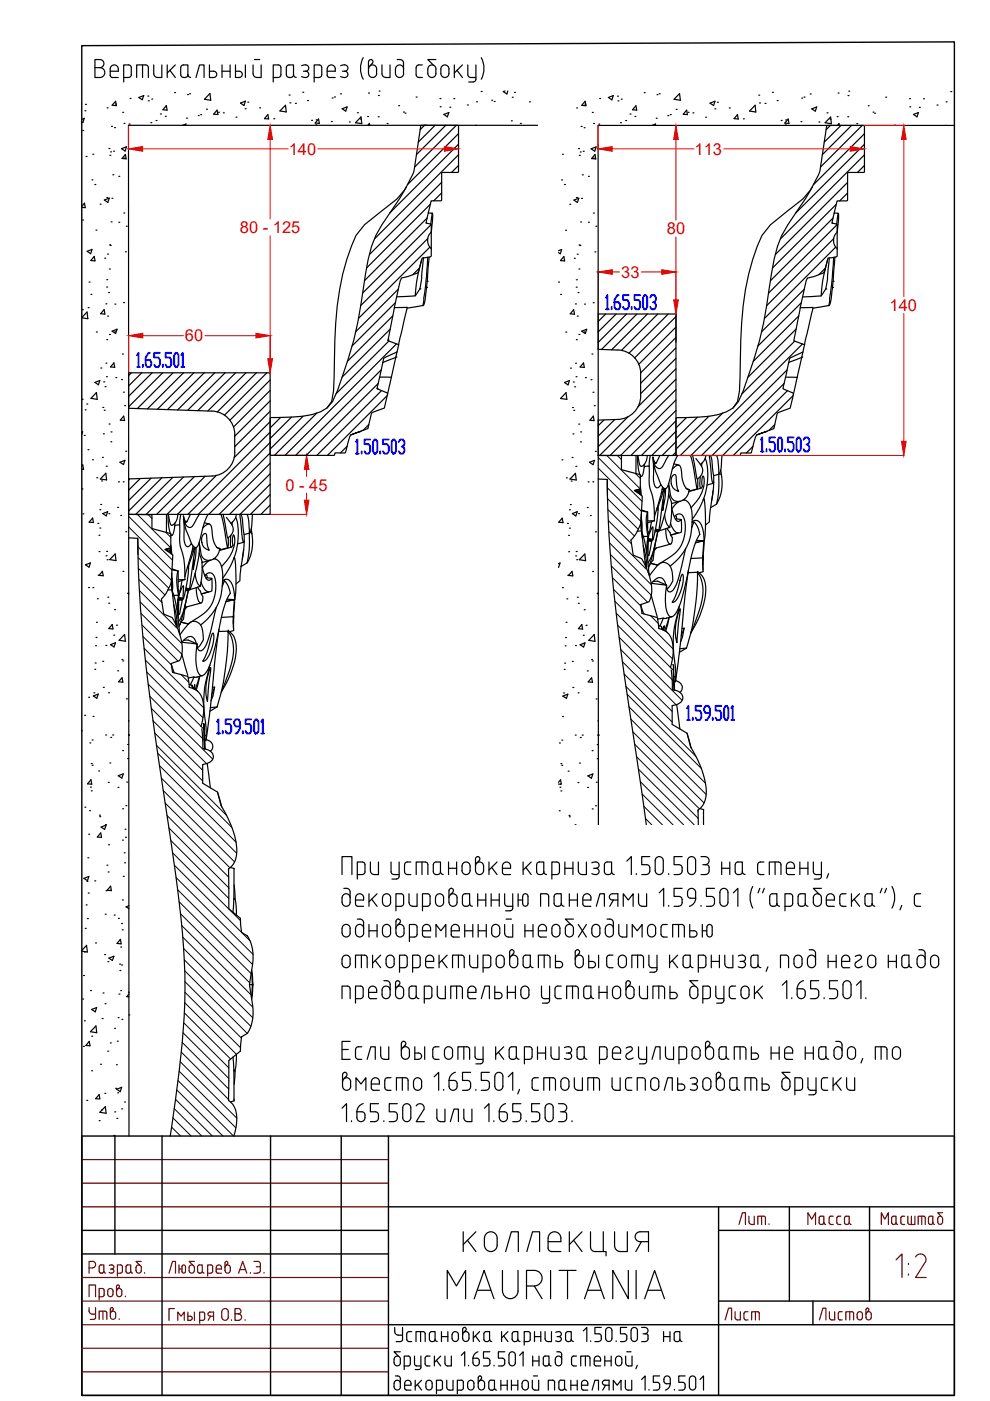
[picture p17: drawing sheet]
<svg xmlns="http://www.w3.org/2000/svg" width="210mm" height="297mm" viewBox="0 0 210 297" stroke-linecap="round" stroke-linejoin="round" font-family="sans-serif">
<defs><g id="words">
<g font-size="5.7" fill="#720000">
<text x="155.6" y="260.7">Лит.</text>
<text x="170" y="260.7">Масса</text>
<text x="185.6" y="260.7">Масштаб</text>
<text x="17.6" y="280.8">Утв.</text>
<text x="152.4" y="281.2">Лист</text>
</g>
<text font-size="5.7" x="172.5" y="281.2">Листов</text>
<g font-size="3.5" fill="#f00">
<text x="61.2" y="32.8">140</text>
<text x="147.3" y="32.8">113</text>
<text x="50.9" y="49.4">80 - 125</text>
<text x="141.4" y="49.7">80</text>
<text x="131.7" y="58.9">33</text>
<text x="188.6" y="65.9">140</text>
<text x="39.2" y="72.4">60</text>
<text x="60.5" y="104">0 - 45</text>
</g>
</g></defs>
<g fill="none" stroke="#000" stroke-width=".25">
<path d="M20.1 14.3h1.1M21.2 12.6h-1.1v3.8h1.1M21.2 12.6a.86 .86 0 0 1 .8 .9 .86 .86 0 0 1-.8 .8 1.05 1.05 0 0 1 1 1.1 1.05 1.05 0 0 1-1 1M23.4 15.1h1.7a.91 .91 0 0 0-.6-1.3 .91 .91 0 0 0-1.1 .8v1.6l.4 .2h1.3M26.2 16.4h1.1M27.3 13.8h-1.1v3.6M27.3 13.8l.5 .2v.3v1.6v.2l-.5 .3M29 16.4v-2.6h1.9l.5 .2 .1 2.4M30.2 13.8v2.6M32.6 13.8v1.9M32.6 15.7a.75 .75 0 0 0 .8 .7M34.3 13.8v2.6h-.9"/>
<path d="M35.5 13.8v2.6M36 14.9l1.2 1.5M37 19.6h.1M37.2 13.8l-1.7 1.7M38.4 14l.5-.2h.9v2.1a.79 .79 0 0 1-.7 .6 .79 .79 0 0 1-.8-.6zM39.9 15.9v.2l.5 .3M40.2 19.9h.1M41.6 16.4l.7-2.6h1v2.6M44.4 13.8v2.6h.9a.67 .67 0 0 0 .7-.6 .67 .67 0 0 0-.7-.7h-.9M44.5 19.8l.2 1.5-1.4-.3zM47.1 15.1h1.7M47.1 13.8v2.6"/>
<path d="M48.8 13.8v2.6M49.9 15.1h.8M49.9 13.8v2.6h.8M50.7 15.1a.67 .67 0 0 1 .7 .7 .67 .67 0 0 1-.7 .6M52 13.8v2.6M53.7 13.8v1.9M53.9 12.6h1.2M55.4 13.8v2.6h-1a.75 .75 0 0 1-.7-.7M57.9 16.4h1.1l.5-.3 .1-1.8-.3-.5h-1.4v3.6M60.7 14.3v1.6M60.7 14.3l.3-.5h1.2v2.1M60.7 15.9a.78 .78 0 0 0 .8 .5 .78 .78 0 0 0 .7-.5"/>
<path d="M62.3 15.9v.2l.5 .3M64.2 19.6h.1M64.3 15.1h.5M64.8 13.8a.67 .67 0 0 1 .7 .6 .67 .67 0 0 1-.7 .7 .72 .72 0 0 1 .6 1 .72 .72 0 0 1-1.2 .2l-.2-.1M64.8 13.7l-.8 .2M66.6 16.4h1.1l.4-.3 .1-1.8-.3-.5h-1.3v3.6M69.4 15.1h1.7a.9 .9 0 0 0-.6-1.3 .9 .9 0 0 0-1.1 .8v1.6l.5 .2h1.2M72.2 19.9h.1M72.6 15.1h.5M73.1 13.7l-.9 .2M73.1 15.1a.69 .69 0 0 1 .6 .8 .69 .69 0 0 1-.9 .5l-.6-.2M73.1 13.8a.67 .67 0 0 1 .7 .6 .67 .67 0 0 1-.7 .7"/>
<path d="M77 12.2a4.8 4.8 0 0 0 0 4.6M78.1 19.7h.1M78.1 14.6a.86 .86 0 0 1 .9-.8 .86 .86 0 0 1 .9 .8M78.9 13.5l-.5 .5M78.9 13.5a.47 .47 0 0 0-.1-.8 .47 .47 0 0 0-.7 .4v2.5a.87 .87 0 0 0 .9 .8 .87 .87 0 0 0 .9-.8M79.8 14.6v1M80.4 19.3h.1M81 13.8v1.9M82.7 13.8v2.6h-.9a.75 .75 0 0 1-.8-.7M84.2 12.6a1.03 1.03 0 0 1 1.3 .5l.1 .3M85.6 13.4v2.2a.87 .87 0 0 1-.9 .8 .87 .87 0 0 1-.9-.8l.1-1a.86 .86 0 0 1 .8-.8 .86 .86 0 0 1 .9 .8M88.2 14.3v1.6"/>
<path d="M88.2 15.9l.3 .4 1.1 .1M89.6 13.8h-1.1l-.3 .5M90.7 14.6v1M90.7 14.6a.86 .86 0 0 1 .9-.8 .86 .86 0 0 1 .8 .8M90.7 15.6a.86 .86 0 0 0 .9 .8 .86 .86 0 0 0 .8-.8M92.4 12.6h-1.7l1.2 1.3M92.4 14.6v1M93.7 14a.86 .86 0 0 1 1-.2 .86 .86 0 0 1 .5 .8v1a.86 .86 0 0 1-.9 .8 .86 .86 0 0 1-.8-.8v-1zM96.3 13.8v2.6M96.9 14.9l1.1 1.5M98 13.8l-1.7 1.7M99.2 13.8v2.1"/>
<path d="M99.2 15.9l.3 .4 1.4 .1M100.9 13.8l-.1 3.3-.5 .3h-.9M102 19.4h.1M102 12.2a4.8 4.8 0 0 1 0 4.6M107.1 19.3l-.4 .1 .8 .5 .2-.6M109.1 19.6h.1M136.6 19.6h.1M139.8 19.9h.1M144.1 19.8l.2 1.5-1.4-.3zM163.8 19.6h.1M171.8 19.9h.1M177.7 19.7h.1"/>
<path d="M180 19.3h.1M201.6 19.4h.1M17.4 25.3l.5-.2-.3 .9-.2-.1M17.5 27.7h.1M18 23.5h.1M18.1 22.1h.1M18.2 33.2h.1M19.5 38.1h.1M19.7 32.7h.1M20.1 39.1h.1M22.7 22.9h.1M23.1 31.5h.1"/>
<path d="M23.3 32.9h.1M23.5 32.2h.1M23.6 26.8h.1M23.9 37h.1M24.1 32.1h.1M24.3 27.1h.1M24.5 22.1h.1M24.5 21.5l.2 .9-.9-.1zM25.2 37.4h.1M25.8 31.5l1-.4-.3 .9zM26 23.8h.1M26.2 33.5h.1"/>
<path d="M26.3 26.2h.1M26.6 32.8l.2 .9-.9-.1zM27.4 26.3h.1M27.6 20.9h.1M29.4 20.7l1.1-.4-.3 .9zM31.3 20.4h.1M31.5 21.4h.1M32 26h.1M32.2 21h.1M33.1 25.6h.1M34 24.2h.1M35.1 24.7h.1"/>
<path d="M35.3 22.4l.1 1-.9-.1zM38.7 26.6l.7-.3-.1 .3M39.6 25h.1M39.8 20.1h.1M42 24.5h.1M42.5 24.3h.1M43.8 23.2h.1M46 23.4l.2 .9-.9-.1zM46.3 23.8h.1M47.3 23.9h.1M50 24.8h.1M51 21.9l1-.5-.3 1z"/>
<path d="M52 23.1h.1M52.5 21.7h.1M55.1 22.9h.1M56.8 24.3l.2 .9h-.9zM58 25.2h.1M60.5 22.3l.2 1.4-1.3-.2zM61.3 20.2h.1M61.5 21.8h.1M62.6 21.9h.1M65.2 21.3h.1M66.1 25.5h.1M67 26.5h.1"/>
<path d="M67 25.4h.1M67.5 25.2l.2 1-.9-.1zM70.3 25.8h.1M70.4 20.8h.1M70.9 20.6h.1M72.5 23.1l1.1-.4-.3 .9zM74.1 25.9h.1M75.8 23.9h.1M76.4 25.2h.1M76.5 24.8l.2 1.4-1.3-.2zM77.9 24.7h.1M78 26.6l.3-.4 .1 .4"/>
<path d="M80.2 24.8h.1M80.2 20.2h.1M82.1 26.2h.1M84.5 22.4h.1M85.5 23.8h.1M85.9 24h.1M86.1 39.6a66.1 66.1 0 0 1-5.1 8 23.9 23.9 0 0 0-3.5 10.5 97 97 0 0 1-6 24.8l-1 2.2-1.2 1.4M88.2 20.6h.1M90 26.6l-.9 .9M90.1 26.5h.1M92.2 26.6l-3.5 3.5M93.3 20.9h.1"/>
<path d="M93.3 22.6h.1M93.6 38.7l-15.3 15.3M94.1 24.3l1.1-.4-.4 .9zM94.5 26.6l-6.2 6.2M95.4 22.7h.1M96.2 20.9h.1M96.8 26.6l-8.9 8.8M97.2 28.3l-10.8 10.9M97.2 30.6l-14.5 14.5M97.2 32.8l-17.8 17.9M97.2 35.1l-1.5 1.5M99.1 22.3h.1"/>
<path d="M100.8 26.6h.1M101 21.6h.1M104.2 21.3h.1M104.8 21.5h.1M108.4 25.6h.1M108.6 20.6h.1M110.3 26.2h.1M112.2 21.6h.1M114 26.6h-86.8l.1 214.3M119.1 38.1h.1M119.3 32.7h.1M119.7 39.1h.1"/>
<path d="M122.3 22.9h.1M122.7 31.5h.1M122.8 32.9h.1M123 32.2h.1M123.2 26.8h.1M123.5 37.1h.1M123.7 32.1h.1M123.8 27.1h.1M124 22.1h.1M124.1 21.5l.1 .9-.9-.1zM124.8 37.4h.1M125.3 31.5l1.1-.4-.3 1z"/>
<path d="M125.6 23.8h.1M125.8 33.5h.1M125.9 26.2h.1M126.2 32.8l.1 .9-.9-.1zM127 26.3h.1M127.1 20.9h.1M129 20.7l1-.4-.3 .9zM130.9 20.4h.1M131 21.4h.1M131.6 26h.1M131.7 21h.1M132.7 25.6h.1"/>
<path d="M133.6 24.2h.1M134.6 24.7h.1M134.8 22.4l.2 1-.9-.1zM138.3 26.6l.7-.3-.1 .3M139.1 25.1h.1M139.3 20.1h.1M141.6 24.5h.1M142.1 24.3h.1M143.4 23.2h.1M145.6 23.4l.2 .9-.9-.1zM145.9 23.8h.1M146.9 23.9h.1"/>
<path d="M149.6 24.9h.1M150.5 21.9l1.1-.4-.3 .9zM151.6 23.1h.1M152.1 21.7h.1M154.6 22.9h.1M156.4 24.3l.1 .9h-.9zM157.6 25.2h.1M160.1 22.3l.2 1.5-1.4-.3zM160.9 20.2h.1M161 21.8h.1M162.2 21.9h.1M164.8 21.3h.1"/>
<path d="M165.6 25.5h.1M166.5 26.5h.1M166.6 25.4h.1M167.1 25.2l.2 1-.9-.1zM169.8 25.8h.1M170 20.8h.1M170.5 20.6h.1M172.1 23.1l1.1-.4-.3 .9zM172.2 39.6l-1.4 2.4-1.9 2.9a24.3 24.3 0 0 0-5.3 13.2 110.8 110.8 0 0 1-3.7 18.1l-2.3 6.7-1.1 2.3-1.1 1.3M173.6 25.9h.1M175.3 23.9h.1M176 25.3h.1"/>
<path d="M176.1 26.6l-.9 .9M176.1 24.8l.2 1.4-1.4-.2zM177.5 24.7h.1M177.5 26.6l.4-.4v.4M178.3 26.6l-3.5 3.5M179.7 38.7l-15.3 15.3M179.7 24.8h.1M179.8 20.3h.1M180.6 26.6l-6.3 6.2M181.7 26.2h.1M182.8 26.6l-8.8 8.8M183.3 28.3l-10.9 10.9"/>
<path d="M183.3 30.6l-14.6 14.6M183.3 32.8l-17.8 17.9M183.3 35.1l-1.5 1.5M184.1 22.4h.1M185.1 23.8h.1M185.4 24h.1M187.8 20.6h.1M189.7 26.6h.1M192.8 20.9h.1M192.9 22.7h.1M193.7 24.3l1-.4-.3 .9zM194.9 22.8h.1"/>
<path d="M195.8 20.9h.1M198.7 22.3h.1M200.4 26.6h.1M200.6 21.6h.1M202.4 26.6h-75.6l.1 148.3M17.4 43.8l.5-.7 .2 .9h-.7M17.5 46.7h.1M18.5 53.3l1-.4-.3 .9zM18.9 59.8h.1M20 54.4l.2 .9-.9-.1zM20.3 48.8h.1M21.2 43.3h.1"/>
<path d="M22.1 42.4l1.1-.4-.3 .9zM22.2 54.7h.1M22.6 59.3h.1M22.6 41.9h.1M22.8 53.9h.1M23.2 57h.1M23.2 51.9h.1M23.4 52h.1M23.6 47h.1M23.7 42h.1M25.2 47.1h.1M26.2 45.2h.1"/>
<path d="M26.6 53.4h.1M26.8 48h.1M88.9 56.8l-1.4 1.4M89.4 55.1a31.8 31.8 0 0 0-1.4 7.6M89.8 54.7l-.4 4.5-.4 2M90.6 59.6l-.2 1.3M90.6 59.6h.1M90.6 46.2l-13.3 13.3M90.7 54.6l-.4 5.8-.7 4.4M90.7 50.6l-14.2 14.2M90.8 45.2l.6-2.6 2.2-.1 .1-5.9 3.5-.1v-9.9h-8l-1.5 10a16.5 16.5 0 0 1-6.9 8.3l-3.5 2.7-1.8 2.3a50.7 50.7 0 0 0-4.3 18.5l-.5 14.5-.4 2.2-1 1.4a13.1 13.1 0 0 1-7.2 1.9l-4.8 .2v7.9h13.6l.1-.5h2.2l1.2-3.8M91 54.5l-.4 5.1"/>
<path d="M91.1 52.4l-15.1 15.1M91.2 43.3l-13.5 13.5M91.3 47.5l.4-2.3h-.9l-.5 2.1 1.1 .3v1.6a2.51 2.51 0 0 0 0 3.6v1.6l-1.9 .3-1 3.2-3.4 1-.3 .7-1.2 5.6M91.4 47.6l-14.5 14.6M91.7 45.2v1.4l-.3 2.5v3.7M93.6 40.9l-1.6 1.7M118.4 53.2l.7-.3-.3 .9-.4-.2M118.4 59.8h.1M119.5 54.4l.2 .9h-.9zM119.9 48.8h.1M120.8 43.3h.1M121.7 42.4l1-.4-.3 .9z"/>
<path d="M121.8 54.8h.1M122.2 59.3h.1M122.2 41.9h.1M122.4 53.9h.1M122.7 57h.1M122.8 51.9h.1M122.9 52.1h.1M123.1 47.1h.1M123.3 42.1h.1M124.8 47.1h.1M125.8 45.2h.1M126.1 53.4h.1"/>
<path d="M126.3 48h.1M175 56.9l-1.4 1.4M175.5 55.1a32.1 32.1 0 0 0-1.4 7.6M175.9 54.7l-.4 4.5-.4 2.1M176.6 46.2l-13.3 13.3M176.6 59.6l-.1 1.3M176.6 59.6h.1M176.8 54.6l-.5 5.8-.6 4.4M176.8 50.6l-14.2 14.2M176.9 45.2l.6-2.6 2.2-.1v-5.9l3.5-.1v-9.9h-7.9l-1.4 9.5a15.9 15.9 0 0 1-7.1 8.8l-3.4 2.8-1.9 2.2a50.7 50.7 0 0 0-4.3 18.6l-.4 14.4-.4 2.3-1 1.3a13.2 13.2 0 0 1-7.3 1.9l-4.7 .2v7.9l13.5 .1 .2-.6h2.1l1-3.3 .2-.5M177 54.5l-.4 5.1M177.2 52.4l-15.1 15.1"/>
<path d="M177.3 43.3l-13.5 13.5M177.4 47.5l.3-2.3h-.8l-.5 2.1 1.1 .3v1.6a2.52 2.52 0 0 0 0 3.6v1.6l-1.9 .3-.8 2.8-.2 .4-2 .7-1.4 .4-.3 .6-1.2 5.6M177.5 47.6l-14.6 14.6M177.7 45.2l.1 1.4-.3 2.5v3.7M179.7 40.9l-1.7 1.7M17.4 67.3l1.1-1.1 .1 1.4-1.2-.2M17.5 65.7h.1M18.7 65.2h.1M19.3 62.4h.1M20.4 70.4h.1M21.4 78h.1M22.1 65.6l.1 1-.9-.1z"/>
<path d="M22.5 77h.1M22.5 64.4h.1M22.6 79.9h.1M22.6 60.9h.1M22.6 72h.1M22.8 67h.1M23 62h.1M23.2 70.9h.1M23.8 70.2l1-.4-.3 .9zM24.2 76.9l.1 1-.9-.1zM24.3 70.4h.1M24.4 64.5h.1"/>
<path d="M26 75.1h.1M26.2 64.2h.1M27.8 79l-.5 .6M30.1 79l-2.8 2.8M32.3 79l-5 5M34.5 79l-7.2 7.3M36.7 79l-7.6 7.6M38.9 79l-7.6 7.7M41.1 79l-7.7 7.8M43.3 79l-7.8 7.8M45.5 79l-7.8 7.9M47.7 79l-7.9 8"/>
<path d="M50 79l-8.1 8.1M52.2 79l-8.1 8.1M54.4 79l-8.3 8.3M56.6 79l-9 9M80.8 78.4l-18.1 18.1M82.3 72.1v.1l2.2 .9-3 13.4-2.7 1.1-.8 3.3-3.6 1.3 2.2-.8M82.3 72.1h.1M82.3 72.1l1.3-6.9h2.7l-1.8 7.9M82.4 72.3l-11.2 11.2M82.7 69.8l-10.2 10.2M83.3 67l-9.6 9.6M83.8 64.2l-9.2 9.2"/>
<path d="M83.9 75.7l-2.7 1.2M83.9 75.7h.1M84.1 72.9l-23.7 23.6M84.2 74.6l-2.9 1.4-1.3 6.4M84.5 61.3l-9.1 9.1M89 61.2l-1 1.5-3.9 .2M89 61.2h.1M90.4 60.9l-.3 2.8-.3 1.1-3.5 .5M90.4 60.9h.1M118.9 62.4h.1M120 70.4h.1M120.9 78h.1"/>
<path d="M121.6 65.7l.2 .9-.9-.1zM122 64.4h.1M122 77h.1M122.1 79.9h.1M122.2 60.9h.1M122.2 72h.1M122.4 67h.1M122.6 62h.1M122.7 70.9h.1M123.3 70.2l1.1-.4-.3 .9zM123.7 76.9l.2 1-.9-.1zM123.9 70.4h.1"/>
<path d="M123.9 64.5h.1M125.5 75.1h.1M125.8 64.2h.1M128.4 66.6l-1.6 1.6M130.6 66.6l-3.8 3.8M131 74.2a5 5 0 0 1 4.8 5M132.8 66.6l-6 6M135 66.6l-7.5 7.5M135.8 79.2v4.7M137.3 66.6l-7.6 7.6M139.5 66.6l-7.8 7.7M141.7 66.6l-8.4 8.3"/>
<path d="M143.3 66.6v30h-16.5M143.3 78.2l-8 8.1M143.3 76l-7.5 7.5M143.3 73.8l-7.5 7.5M143.3 71.6l-7.5 7.5M143.3 69.3l-7.9 7.9M143.3 67.1l-8.7 8.8M143.3 66.6h-16.5v7.5l4.2 .1M143.3 66.6v6M166.9 78.4l-18.2 18.2M168.5 72.3l-11.2 11.2M168.8 69.8l-10.2 10.2"/>
<path d="M169.4 67l-9.7 9.6M169.9 64.2l-9.2 9.2M170 75.7l-2.8 1.2M170 75.7h.1M170.1 72.9l-23.6 23.7M170.2 74.6l-2.8 1.4-1.4 6.4 2.2 .9v.4M170.5 61.3l-9 9.1M170.6 73.1l1.8-7.9h-2.7l-1.4 7 2.3 .9-3.1 13.4-2.7 1.1-.8 3.3-3.6 1.3 2.3-.8M175.1 61.3l-1 1.4-3.9 .3M175.1 61.3h.1M176.5 60.9l-.4 2.8a.87 .87 0 0 1-.6 1.1l-3.1 .5M176.5 60.9h.1"/>
<path d="M17.4 98.8l.1-.2 .2 .9h-.3M17.4 91.6h.1l-.1 .5M17.4 84.7h.1M17.9 92.3h.1M18.1 86.9h.1M18.4 85.7h.1M18.6 95.3h.1M19.6 97.5h.1M20.1 81.1l1.1-.4-.3 .9zM20.4 83.2l.2 1.5-1.3-.2zM21.7 97h.1M21.8 86.4h.1"/>
<path d="M21.9 92h.1M22 81h.1M22.1 87h.1M22.3 82h.1M22.5 98.9h.1M23.1 89.9h.1M23.5 93.7h.1M23.5 91.6h.1M24.6 80.1h.1M25.4 98l1.1-.4-.3 .9zM25.8 80.5h.1M26.2 83.1h.1"/>
<path d="M26.2 88.2l.2 1-.9-.1zM26.4 86h.1M26.6 95.7h.1M45 87.2a5 5 0 0 1 4.8 5v3.7a5 5 0 0 1-4.8 5l-17.7 .6v7.6h30v-30.1h-30v7.6l17.6 .6M57.3 98.2l-10.8 10.9M57.3 96l-13 13.1M57.3 93.8l-15.3 15.3M57.3 91.6l-17.5 17.5M57.3 89.4l-7.6 7.6M57.3 87.2l-7.6 7.5M57.3 85l-7.5 7.5M57.3 82.8l-7.8 7.7"/>
<path d="M57.3 80.6l-8.6 8.5M59.5 88.5l-2.2 2.2M61.8 88.4l-4.5 4.6M64.3 88.3l-7 6.9M67.2 87.6l-9 8.9M73.6 94.6l-1.4 1.4M78.2 90l-1.2 1.2M80 82.4h.1M80 82.4l2.1 .9v.4M80.2 81.3l-15.3 15.2M80.5 80l2.5 .1M80.9 82.8l-13.7 13.7"/>
<path d="M82.1 83.9l-12.7 12.6M119.1 97.5h.1M119.7 81.1l1-.4-.3 .9zM120 83.3l.2 1.4-1.3-.2zM121.3 97h.1M121.4 86.4h.1M121.5 92h.1M121.6 81h.1M121.6 87h.1M121.8 82h.1M122.1 98.9h.1M122.7 89.9h.1"/>
<path d="M123.1 93.7h.1M123.1 91.6h.1M124.1 80.1h.1M125 98l1-.4-.3 .9zM125.3 80.5h.1M125.7 83.2h.1M125.8 88.2l.2 1-.9-.1zM126 86h.1M126.2 95.7h.1M126.8 96.6h5v3l4 1.1v3l-1.3 .3 1.7 1.2-.3 5.6-.8 1.8M128.1 89l-1.3 1.3M130.3 88.9l-3.5 3.6"/>
<path d="M131 88.9l-4.2 .2v7.5M133.2 88.4l-6.4 6.3M134.9 96.6l-.1 3.8M135.2 96.6v1.6l.5 2.4M135.3 96.6l.3 1.8 .2 .4 .2 .1M135.8 83.9a5 5 0 0 1-4.8 5M136.6 98.9l1-.1 .1 .8a10.5 10.5 0 0 0 .7 5.7l.2 1.7 .1 3.4M136.6 98.4l-.2 1.9a.52 .52 0 0 1-.5 .7l-.1-.2M137.2 96.6a2.55 2.55 0 0 1-1.2 2.3M137.9 96.6l-.3 2.2M138.4 96.9l.2 2.1a10.8 10.8 0 0 0 .3 4 .57 .57 0 0 0 .5 .5 .57 .57 0 0 0 .6-.5l.1-.3 .4 .6-1.8 6.5M138.4 96.9l.4 2.4 1.3 3.4"/>
<path d="M138.5 97a1.12 1.12 0 0 0 .6 1.2l.1-.2M138.9 98.2l-.2 .2M139.1 98.2l-.4 .1M139.9 96.6l-.7 1.5M141.8 96.6l-.4 .6a4.4 4.4 0 0 1-1.5 2.2 1.6 1.6 0 0 1-1.3-1.3M142.5 99.4a1.49 1.49 0 0 1 1.6-.7l.3 .6a9.2 9.2 0 0 0 .9 4l.4 .4 .5 .1M142.9 98.3l1.1 .3M143.3 95.9l-.7 .7M143.3 93.6l-2.9 3M143.3 91.4l-5.1 5.2M143.3 89.2l-7.3 7.4M143.3 87l-9.5 9.6"/>
<path d="M143.3 84.8l-11.7 11.8M143.3 82.6l-14 14M143.3 80.4l-16.2 16.2M143.7 96.6a24.2 24.2 0 0 0-2 6.1 .76 .76 0 0 1-.9 .8l-.3-.2M145.6 88.5l-2.3 2.2M146.4 96.6l.6 2.2 .8 4.9 .1-2.2M146.9 96.6l.9 4.9M147.6 97.2l.5 .7a2.14 2.14 0 0 1-.3 3.7M147.9 88.5l-4.6 4.5M148.8 98.2l-.1 .6M149.5 97.2a12.6 12.6 0 0 1-.4 8.8M149.6 96.6l-.3 1-.8 .9"/>
<path d="M150.3 88.3l-7 6.9M150.4 96.6l.5 4.9 .3 1 .1-.2M150.7 96.6l.2 .9 .4 3.3M151.9 96.6a11.9 11.9 0 0 1 .5 3.9M152.8 99.7l.2 1M153.1 96.6l-.3 3.3-.4 .6-1.1 .3v1.5M153.2 87.6l-8.9 9M159.6 94.6l-1.4 1.4M164.3 90.1l-1.3 1.2M166.2 81.3l-15.2 15.3M166.5 80.1h2.5M167 82.8l-13.8 13.8"/>
<path d="M168.1 83.9l-12.6 12.7M17.4 103.7h.1M17.6 109h.1M18.1 119.7l1.1-.4-.3 1zM19.6 109.8l.2 1-.9-.1zM20.5 101.3h.1M20.7 111h.1M21 113.5h.1M21 117h.1M21.2 108.1h.1M21.2 112h.1M21.4 107h.1"/>
<path d="M21.5 102h.1M21.8 108.9l1-.4-.3 .9zM22.4 100.3l.2 1.5-1.3-.2zM22.5 117.8h.1M22.6 116.9h.1M22.7 118.7h.1M23.1 108.9h.1M24.4 117.4l.2 1.5-1.3-.3zM24.9 107.6h.1M25.1 102.2h.1M25.6 109.3h.1M26.1 102.2h.1"/>
<path d="M26.7 112.7h.1M27.3 114l1.9 .1a294.6 294.6 0 0 0 3.7 41.9l2.7 17.8a276.2 276.2 0 0 1 3.6 32.8 166.6 166.6 0 0 1-2 26.5l-1.1 7.8M27.3 109.1h4.9v3l4 1v3l-1.3 .4 1.7 1.2-.3 5.6-.7 1.8M27.5 101.5l-.2 .2M29.2 114.4l.1 3.2M29.7 101.5l-2.4 2.4M32 101.4l-4.7 4.7M34.3 101.3l-7 7.1M35.3 116.4v.3M35.3 109.1v3.8M35.4 116.4l.1 .4M35.5 116.3l.2 .7"/>
<path d="M35.7 109.1a10.6 10.6 0 0 0 .4 4M35.7 109.1l.3 1.5 .3 .7a2.05 2.05 0 0 0 1.4-2.2M36.1 116.9v.1M36.1 116.2l-.1 .9-.2-.8M36.2 115.5l.2 2M36.2 116.1v1.3M36.5 113.5l-.3 .1M36.6 101.2l-7.8 7.9M37.1 110.9l-.3 1.9a.52 .52 0 0 1-.5 .6l-.1-.1M37.1 111.4l1-.1v.8a11.1 11.1 0 0 0 .7 5.7l.3 2.2 .1 2.9M38.3 109.1l-.2 2.2M38.9 109.4l.5 2.7 1.2 3.1"/>
<path d="M38.9 109.4l.2 2.7a6.2 6.2 0 0 0 .3 3.6 .56 .56 0 0 0 .6 .2 .56 .56 0 0 0 .4-.4l.2-.3 .3 .5-1.7 6.6M38.9 101.1l-7.9 8M39.3 110.7l-.1 .2M39.5 110.7l-.3 .1M40.4 109.1l-.8 1.6-.4-.3-.3-.9M40.7 117l.3-.2 .2-.6-1.1 3.5-.1 1M41.2 101.1l-8 8M41.4 116.1l-1.2 8.7-.8 .1M41.6 116.1l-.1 1.7-.5 2.9v-2.3M41.6 116.1l-.8 .2M42.2 117.2l.6 1.7a19.2 19.2 0 0 1-.3 5.4M42.2 115a27 27 0 0 1-1.7 9.5l-.3 .5v-.2"/>
<path d="M42.2 109.1l-.3 .6a4.3 4.3 0 0 1-1.6 2.1 1.52 1.52 0 0 1-1.2-1.2M42.3 115.4a6.6 6.6 0 0 0 .7 2.8 2.11 2.11 0 0 0 3.5-1.3l.1-.6M43 111.9a1.48 1.48 0 0 1 1.5-.7l.4 .6a6.8 6.8 0 0 0 1.3 4.4l.4 .1M43.1 113.3a.39 .39 0 0 1 .5-.2 .39 .39 0 0 1 .2 .6l.2 2 .4 1a2.22 2.22 0 0 1-1.3-3.4zM43.3 110.8l1.1 .3M43.5 101l-8.1 8.1M44.1 109.1a23.5 23.5 0 0 0-1.9 6.1 .79 .79 0 0 1-.9 .8l-.4-.3M44.4 118.8l-.7 .6-.8 1M44.7 118.8l-1.9 .5M45.3 118.5a1.62 1.62 0 0 1 1.6 1.5 12.2 12.2 0 0 1-2.7 11l-1.7 1.5M45.4 118.4l.3 .1M45.8 100.8l-8.2 8.3"/>
<path d="M45.9 116l.7 .3M46.8 109.1l.6 2.2 .9 4.8 .1-2.1M47.3 109.1l1 4.9M48 109.7l.6 .7a2.14 2.14 0 0 1-.3 3.7M48.3 116.1l-1.8 .5M48.9 113.5a3.6 3.6 0 0 0 .1 2.5l.2-.1a.66 .66 0 0 0 .1-.9 1.96 1.96 0 0 1 .3-1.6 4.9 4.9 0 0 1-.9 4.6l-1.8 2.2M49.1 116l-2.6 .7M49.3 110.7l-.1 .6M49.6 118.4l-1.1 2.3-1.3 1.9M49.7 118.2l-.1 .2M49.8 118.3l.2 4.3v2.7l-.2 1.8M50 109.7a12.5 12.5 0 0 1-.4 8.7"/>
<path d="M50.1 109.1l-.4 1-.7 .9M51.1 109.1l.3 .8 .4 3.4M51.7 116.5l-.3 2.1M51.7 115l-1.3 .3M51.8 114.7l-.9 8.4-.9 .7M52.4 109.1a10.8 10.8 0 0 1 .5 3.9M52.9 113l-.1 3.6-.3 2.3-.1 .5-1.3 .7v-.1M52.9 112.8a.83 .83 0 0 1 .6 1l.1 1.1a8 8 0 0 1-1.2 4.5M53.3 112.1l.1 1.1M53.6 109.1a9.6 9.6 0 0 1-.6 3.7l-.1 .2-1.1 .3v1.4M57.3 102.7l-6.4 6.4 .5 5.2 .2 .6 .2-.2M57.3 107.1l-2 2"/>
<path d="M57.3 104.9l-4.2 4.2M57.3 100.4l-8.6 8.7M118.4 119.5l.3-.1-.3 .9M119.2 109.9l.2 .9-.9-.1zM120.1 101.3h.1M120.3 111h.1M120.5 113.5h.1M120.6 117h.1M120.7 112h.1M120.7 108.1h.1M120.9 107h.1M121.1 102h.1"/>
<path d="M121.3 108.9l1.1-.4-.3 .9zM122 100.4l.2 1.4-1.4-.2zM122 117.9h.1M122.2 116.9h.1M122.3 118.7h.1M122.7 108.9h.1M124 117.5l.2 1.4-1.4-.2zM124.5 107.6h.1M124.7 102.2h.1M125.2 109.3h.1M125.7 102.2h.1M126.2 112.8h.1"/>
<path d="M126.8 101.6h2a289.8 289.8 0 0 0 3.6 41.9l4.6 31.4M128.8 101.9v3.2M134.8 103.9v.3M135 103.9v.4M135.1 103.9l.1 .6M135.6 104.4v.1M135.7 103.7l-.1 1-.3-.9M135.8 103.1l.2 1.9M135.8 103.7v1.2M135.9 110.8l.1 1.8M135.9 110.5l.1 1.6M135.9 109.7l.2 1.7v1.5"/>
<path d="M136 112v.6M136 109v1.7M136 101l-.2 .1M136 108.1l1.3 .5v3.7l.1 .5M136 108.3l1.3 .3a11.6 11.6 0 0 0 .1 5.1v-.9M136 112.6l.2 1.4M136.1 112.8l.5 1.6a42.3 42.3 0 0 1 1 7.3M136.4 115.7l.6 3 .1 1.7-.3-1.4M136.4 113.7h1l-.4 3M137.4 114.3l1 .1-1.1 .2M137.4 114.8l-.1 3.8M137.4 114.8l-.3 2.6"/>
<path d="M137.4 114.2l1 .2M137.6 117.7l-.2 .1M137.7 113.1l.7-1.4v2.7M137.9 114.6l.3 .1h-.5M137.9 119.5l1.6 .3-1.8 2.3M137.9 119.5l-.2 .4M138.1 110.6l-.8 4.2M138.2 114.7l-.6 3h-.2M138.4 114.5l-1.2 .3M138.7 110.4l-1.4 .5M138.7 110.4h-1.4M138.9 115.5l-.4 3.3-.6 .7"/>
<path d="M139 112.2l.7 .1-.8 .3M139.2 116.2l-.5 .5M139.3 107.8l.1-.3a22 22 0 0 1-1 7v-.1M139.5 119.8a1.69 1.69 0 0 1 1.8-.5 1.69 1.69 0 0 1 1.1 1.5l.2 .8a3.1 3.1 0 0 1-1.2 3.3M139.5 107.7h.1M139.5 112.6l-.4 1.9a12.5 12.5 0 0 1-1.7 4.8M139.8 112.6l-.9 .2M140.2 104.5l.4-.3 .2-.5-1.2 3.5-.1 1M140.9 109.1a3.9 3.9 0 0 0 1.1 2.7l-2.5 .8-.9 4.2-1.1 3.6M141 103.6l-1.3 8.7-.8 .1M141.1 103.6l-.1 1.7-.5 3 .1-2.4M141.2 103.6l-.8 .2"/>
<path d="M141.4 112l.8 1.3a1.81 1.81 0 0 1 .2 1.7 .37 .37 0 0 1-.3 .4 .37 .37 0 0 1-.4-.4l-.4-1-.1-1.9M141.8 104.8l.6 1.7a19.2 19.2 0 0 1-.4 5.3M141.8 102.5a26 26 0 0 1-1.7 9.2l-.3 .9-.1-.3M141.8 102.9l.2 .7a2.76 2.76 0 0 0 .8 2.5 2.21 2.21 0 0 0 3.2-1.7l.2-.6M142.2 115.4l-3.4 .9M142.4 107.7l.3 1.1a2.07 2.07 0 0 0 1.1 1.7l.7-.3v2.6a1.26 1.26 0 0 1-1.9-.8l-.4-1.1M142.6 100.8a.4 .4 0 0 1 .6-.2 .4 .4 0 0 1 .2 .6l.1 2 .4 1a2.21 2.21 0 0 1-1.3-3.4zM143 109.6a1.08 1.08 0 0 1 1.2-.6 1.08 1.08 0 0 1 .9 .9 7.3 7.3 0 0 1-3.4 8.5l-2.2 1.4-1.6-.4M143.3 109.3l.1 .7 1.1 .2M143.4 110l-.2 .1M143.7 113l-1.5 .5M143.8 113l-1.6 .4"/>
<path d="M144 106.3l-.8 .6-.7 1M144.3 106.3l-1.9 .5M144.8 106a1.47 1.47 0 0 1 1.5 1.1 11.8 11.8 0 0 1-3.1 12l-1.1 .9M144.9 105.9l.3 .1M145.4 116.3l-.2 .9a33.4 33.4 0 0 1-2 7.2 1.25 1.25 0 0 1-1.5 1l-.2-.4-.2-.9-1.9-.9-.9 .1M145.5 103.6l.7 .2M146.5 118.4l2.5-.1 .1 2.9M146.7 110.6a1.24 1.24 0 0 1 2 .8l.4 1.4 .2 1.8h-1.6M147.2 110.7a4.2 4.2 0 0 1 1.2 2.6 18.3 18.3 0 0 0-2.1 6.2l-1.2 5.4-1.1 3.7M147.2 110.7l-.5 1.2M147.2 110.7l-.5 .1M147.8 103.7l-1.7 .4"/>
<path d="M148.5 114.8l-1.1 .3M148.5 101a4.2 4.2 0 0 0 0 2.5l.2-.1a.69 .69 0 0 0 .1-.9 1.79 1.79 0 0 1 .3-1.6 5.1 5.1 0 0 1-.8 4.6l-1.8 2.2M148.6 103.5l-2.6 .7M148.9 114.7l.4 .1-.3 3.5M149.1 118.7v2.1M149.1 118.6l-.1 1.1M149.1 106l-.8 1.7-1.5 2.4M149.2 105.8l-.1 .2M149.3 114.8l-.2 3.8v-.8M149.3 114.6l-1.8 .4M149.3 114.6l-.3 .1M149.3 105.8l.3 5.7-.3 3.1"/>
<path d="M151.2 104l-.3 2.1M151.2 102.5l-1.3 .3M151.3 102.3l-.9 8.3-.8 .7M152.4 100.5l-.1 4.2-.4 2.2-1.2 .7v-.1M152.4 100.3a.83 .83 0 0 1 .6 1l.1 1.1a8.1 8.1 0 0 1-1.2 4.5M18.8 124.6h.1M19.7 124.6h.1M20.3 136.9h.1M20.4 135.2h.1M20.4 131.9h.1M20.6 126.9h.1M20.8 121.9h.1"/>
<path d="M21.7 121.1l.2 1-.9-.1zM22.4 136.8h.1M22.9 126.6h.1M23.1 127.9h.1M23.4 136.7l1.1-.4-.3 .9zM23.8 132.4l.2 1-.9-.1zM24.1 134.7h.1M24.3 129.3h.1M24.7 132.6h.1M25.8 139.8h.1M26.1 121.1h.1M26.4 134.5l.2 1.5-1.3-.3z"/>
<path d="M27.3 125.7l-.2 .1 .2 .1M36.3 123.3l.2 1.8-.1-.6M36.3 123l.1 1.6M36.4 122.2l.2 1.7v1.4M36.4 121.5v1.7M36.5 120.8l1.3 .3a11.6 11.6 0 0 0 0 5.1l.1-.9-.1-.9M36.5 120.6l1.3 .5v3.3M36.5 125.1l.2 1.4M36.5 125.3l.5 1.6a41.2 41.2 0 0 1 1.1 7.3M36.8 128.2l.6 2.4 .1 2.2-.2-1.3M36.9 126.2h.9l-.3 3M37.3 132.5l-.8-7.4h-.9l-.6 1-.8 .9 .5 3.2 1.8 .7a12.3 12.3 0 0 1 2 8.1l-.4 1-1.8 .7 .3 1.8 3.3 .9 .2 2.3a3.6 3.6 0 0 1 3.1 4l-.1 1.9-.5 2.5"/>
<path d="M37.8 126.8l1 .1-1 .2M37.8 133.8l.3 .6M37.9 127.3l-.3 2.6M37.9 126.7l.9 .2M37.9 127.3l-.1 3.8M38.1 130.2h-.3M38.1 125.6l.8-1.4-.1 2.7M38.4 127.1l.3 .1h-.6M38.4 131.9l1.5 .4-1.8 2.3M38.4 131.9l-.3 .5M38.5 136.2a2.22 2.22 0 0 1 2.2-1.2l.6 .6 .3 .9M38.5 138.7l1.3 4.5"/>
<path d="M38.6 123.1l-.9 4.2M38.6 136.2l3.2 .3a11.1 11.1 0 0 0 .3 6.3 .78 .78 0 0 0 .8 .5 .78 .78 0 0 0 .7-.6l.9-1.6M38.7 127.2l-.6 3h-.3M38.8 126.9l.1 .1M38.9 127l-1.2 .3M39.2 122.9l-1.4 .4M39.2 122.9h-1.4M39.3 128l-.4 3.3-.5 .6M39.4 124.7l.8 .1-.8 .2M39.6 128.7l-.4 .5M39.7 120.3l.2-.3 .1 .7M39.9 125.1l-.4 1.9a11.9 11.9 0 0 1-1.7 4.8"/>
<path d="M39.9 132.3a1.66 1.66 0 0 1 1.8-.5 1.66 1.66 0 0 1 1.2 1.5l.2 1.2a2 2 0 0 1-.6 2.2l-.7 .7M39.9 120.1l.1 .1M40 120.7l-.3 2.3-.8 4M40.2 125l-.9 .3M41.4 121.5a3.9 3.9 0 0 0 1.1 2.8l-2.6 .8-1.1 5.2-.8 2.6M41.9 124.5l.7 1.2a1.79 1.79 0 0 1 .3 1.8 .38 .38 0 0 1-.4 .4 .38 .38 0 0 1-.4-.4l-.4-1.4-.1-1.5M42.6 127.9l-3.4 .9M42.9 120.2l.2 .8a2.45 2.45 0 0 0 1.2 2l.6-.4v2.7a1.27 1.27 0 0 1-1.8-.8l-.5-1.1M43.4 122.1a1.15 1.15 0 0 1 1.4-.6 1.15 1.15 0 0 1 .8 1.2 7.3 7.3 0 0 1-3.5 8.2l-2.2 1.4-1.5-.4M43.7 121.8l.2 .7 1 .1M43.9 122.5l-.2 .1M44.3 125.5l-1.6 .4 1.5-.4"/>
<path d="M45 134.3l.1-.1a4.8 4.8 0 0 1-.4 3.7 3 3 0 0 1-1.5 2.3h-.2a18.1 18.1 0 0 0 1.9-5.7zM45.8 128.8l-.2 .9a33.2 33.2 0 0 1-2 7.2 1.24 1.24 0 0 1-1.4 1l-.3-.4-.1-1-1.9-.8-1 .1M46.4 133.9l2-.1v.6a56.8 56.8 0 0 1-2.4 15.5M46.4 133.5l-.7 5.4-1.1 10.8-.9 7.1M46.9 130.9l2.6-.1v2.9M47.2 123.1a1.21 1.21 0 0 1 2 .8l.4 1.4 .2 1.8-1.7-.1M47.6 123.2a4.4 4.4 0 0 1 1.2 2.6 17.9 17.9 0 0 0-2.1 6.2l-1.1 5.4-1.1 3.7M47.6 123.2l-.5 1.1M47.6 123.2h-.4M48.3 134a6.9 6.9 0 0 1 .8 6.4l-1.5 4.7M48.3 133.6l.2 .2M48.7 133.9a4.8 4.8 0 0 1 1.3 4.8 21.2 21.2 0 0 1-3.1 8.1"/>
<path d="M48.9 127.3l-1 .3M49.4 127.2l.3 .1-.2 3.5M49.5 131v1.2M49.5 131.2v2.1M49.6 133.7l-1.2 .3M49.7 127.3l-.2 3.7v-.7M49.8 127.1l-1.9 .4M49.8 127.1l-.3 .1M118.4 120.3h.1M119.3 124.6h.1M119.8 136.9h.1M119.9 135.2h.1"/>
<path d="M120 131.9h.1M120.2 127h.1M120.4 122h.1M121.3 121.1l.2 1-1-.1zM122 136.9h.1M122.4 126.6h.1M122.6 127.9h.1M123 136.7l1-.4-.3 .9zM123.4 132.4l.1 1-.9-.1zM123.7 134.7h.1M123.9 129.3h.1M124.3 132.6h.1"/>
<path d="M125.4 139.9h.1M125.6 121.2h.1M126 134.5l.2 1.5-1.4-.2zM126.9 125.7l-.3 .1 .3 .2M135.8 128.3l.7 1.9M136.9 120l-.9-7.4h-.9l-1.3 1.9 .5 3.2 1.7 .7a12.2 12.2 0 0 1 2 8.1l-.4 1.1-1.8 .6 .3 1.9 3.3 .8 .3 2.4a3.5 3.5 0 0 1 3 3.4 11.8 11.8 0 0 1-.6 4.9M137.4 121.3l.2 .6M138.1 123.7a2.18 2.18 0 0 1 2.1-1.2l.6 .6 .4 .9M138.1 126.2l1.2 4.5M138.1 123.7l3.2 .4a11.3 11.3 0 0 0 .4 6.2 .79 .79 0 0 0 .7 .5 .79 .79 0 0 0 .7-.6l.9-1.6M139.6 132.7l.6 .1M139.7 133.2v.1"/>
<path d="M140.4 133.3l-.2-.5 .3 .6M140.5 133.5l.3-.8-.1 .9M140.7 131l-1.3 .3M141.3 131h-.6l-.8 1.7M141.8 130.9l-.9 2.8M141.9 130.9l-.8 2.9M142.5 130.8l-1.2 .3M144 128.6l-.2 .9a28 28 0 0 0-.5 12.8l-.1 2.3h-.3M144.1 129.1l.1 .5-.7 6.6a11.1 11.1 0 0 1 .6-7.1zM144.6 121.8h.1a7.4 7.4 0 0 1-1.8 5.8l-.4 .1a20.6 20.6 0 0 0 2-5.8zM144.6 133.2h.5l-.4 1.9-.4 1M145.1 133.2l-.7 1.6"/>
<path d="M145.6 137.4l-1.6 .9M145.6 137.4l-1.5 .1M145.9 121.4l2-.1a56 56 0 0 1-2.3 16.1M145.9 121l-.7 5.4-1.2 12.2-.8 5.7M147 132.8l-.5 1.3M147.9 121.5a6.6 6.6 0 0 1 .9 5.7l-.5 2.1-1.2 3.3M147.9 121.1l.2 .2M148.2 121.4a4.8 4.8 0 0 1 1.4 4.8 21.3 21.3 0 0 1-3.1 8.1M149.1 121.2l-1.2 .3M17.4 154.8v.2M17.9 151.7h.1M18.8 147.8h.1"/>
<path d="M19 157.5h.1M19.5 156.9h.1M19.7 151.9h.1M19.8 147.6l1-.4-.3 .8zM19.9 146.9h.1M20.1 141.9h.1M20.2 140.6h.1M21.8 140.2h.1M21.9 145.7h.1M22.4 155.8h.1M23 146.9h.1M23.5 156.3h.1"/>
<path d="M23.9 155.8h.1M25 142.2h.1M25.9 143.7l.2 .9h-1zM26 159.1h.1M26 140.1h.1M26.8 148.2h.1M27.1 157.8h.1M27.2 155.8h.1M27.2 155.8l.1 .1M27.3 152.8v.1M27.3 155.8h-.1M36.3 140.8l.7 1.8"/>
<path d="M40.1 145.1l.6 .2M40.1 145.7h.1M40.8 145.8l-.1-.5 .2 .6M41 146l.3-.8-.1 .9M41.1 143.5l-1.2 .2M41.8 143.5h-.7l-.8 1.7M42.3 143.4l-.9 2.8M42.4 143.4l-.8 2.9M42.8 154.5l.2 4.2a1.99 1.99 0 0 1 2.2 2 2.39 2.39 0 0 1-2.2 1.4v4l3.1 1.8 .8 2.9a18.1 18.1 0 0 1 3.3 10.2 4 4 0 0 1-1.7 3.2v8.5l2.5 2 .2 3a2.53 2.53 0 0 1 1.7 1.6 11.2 11.2 0 0 1 .3 7.2 7.5 7.5 0 0 0 0 4.5 11 11 0 0 1-.4 7.5l-.3 .6-1.3 .7-.2 3-2.5 2.1v8.4a4.8 4.8 0 0 1 1.6 4.9l-.5 2.7M42.9 143.2l-1.2 .4M43.1 153.4l.2 .1M43.3 153.9v.1"/>
<path d="M43.3 154.4v.1M43.3 158.7v.1M43.4 156v2.8l-.2-2.7 .1-2.6 .1 2.5M43.4 155.9h.1M43.4 157.4l.1 1.4M43.7 156.7a1.59 1.59 0 0 1 1.4 2l-.5 .6M44.5 141.1l-.2 .9a25.8 25.8 0 0 0-.6 12.3l-.1 2.8h-.2M44.6 141.5l-.6 7.2a11.1 11.1 0 0 1 .6-7.2zM45.1 145.7h.4l-.4 1.8-.4 1.1M45.5 145.7l-.6 1.5M46 149.9l-1.5 .9M46 149.9l-1.4 .1"/>
<path d="M47.5 145.3l-.6 1.3M118.6 157.5h.1M119.1 156.9h.1M119.3 151.9h.1M119.3 147.6l1.1-.4-.3 .9zM119.5 146.9h.1M119.6 141.9h.1M119.7 140.6h.1M121.3 140.2h.1M121.5 145.8h.1M122 155.9h.1M122.6 146.9h.1"/>
<path d="M123 156.4h.1M123.4 155.9h.1M124.5 142.2h.1M125.4 143.7l.2 1-.9-.1zM125.5 159.2h.1M125.6 140.2h.1M126.4 148.2h.1M126.6 157.9h.1M126.8 155.9h.1M126.9 155.8l-.1 .1M126.9 152.8v.1M142.3 142l.3 4.2a1.99 1.99 0 0 1 2.2 2 2.39 2.39 0 0 1-2.3 1.4v4l3.2 1.9 .7 2.8a18.5 18.5 0 0 1 3.3 10.3 4.1 4.1 0 0 1-1.7 3.2l.1 3.1"/>
<path d="M142.6 140.9l.2 .1v1.1M142.8 141.4v.1M142.8 142.1l.2 4.2M142.8 141v3.5l.2 1.8M142.8 142h.1M142.9 146.3h.1M142.9 143.5h.1M142.9 144.9l.1 1.4M143.2 144.3a1.59 1.59 0 0 1 1.4 1.9l-.4 .6M143.5 149.4l.6 5.2M145.7 155.5l.9 3.1M18 171.1h.1"/>
<path d="M18.8 176.9h.1M19 171.9h.1M19.2 166.9h.1M19.3 165.3l.2 1-.9-.1zM19.3 167.7h.1M19.3 161.9h.1M19.5 162.2h.1M20.9 163.5h.1M21.1 172.8h.1M21.1 173.2h.1M21.4 176.6l.1 1-.9-.1zM21.4 175.4l1.1-.5-.3 1z"/>
<path d="M22.4 174.8h.1M23 165.9h.1M23 179.1h.1M23.3 161.8h.1M25 166.9h.1M25.1 164.5l1-.4-.3 .9zM26 178.1h.1M26 171.5h.1M26.5 175.8h.1M26.6 177.5h.1M26.7 170.8h.1M26.9 165.8h.1"/>
<path d="M27.1 160.8h.1M43.9 161.9l.7 5.1M46.1 167.9l.9 3.2M118.4 165.9l.5-.6 .1 1-.6-.1M118.6 171.9h.1M118.7 166.9h.1M118.9 167.7h.1M118.9 161.9h.1M119.1 162.3h.1M120.5 163.5h.1M120.6 172.9h.1M120.7 173.2h.1"/>
<path d="M121.9 174.9h.1M122.5 165.9h.1M122.9 161.8h.1M124.6 166.9h.1M124.7 164.5l1-.4-.3 .9zM125.6 171.5h.1M126.3 170.8h.1M126.4 165.8h.1M126.6 160.9h.1M148 171.8v.2M148.3 171.4l.9 .3M149.2 171.7v3.2"/>
<path d="M17.8 186.2l1-.4-.3 .9zM18.1 196.8h.1M18.3 191.9h.1M18.4 186.9h.1M18.5 194.8h.1M18.6 181.9h.1M18.7 189.3h.1M20.1 186.8h.1M20.3 199.9h.1M22.3 193.8h.1M22.5 188.9h.1M22.7 183.4h.1"/>
<path d="M22.9 184.9h.1M23.2 188.8h.1M23.5 187.9l.1 .9h-.9zM24.2 194h.1M25.1 194.7h.1M25.5 199.2l.2 .9-.9-.1zM25.8 195.8h.1M25.9 197.1h.1M26 190.8h.1M26.1 185.8h.1M26.3 180.8h.1M26.4 182.9h.1"/>
<path d="M27.3 192l-.6 .3 .6 .4M48.5 184.2v.3M48.8 183.9l.8 .2M49.6 190.6a.88 .88 0 0 1 .4 1l.1 2.4M49.6 187.6l.2 2.9-.2 .1M49.6 184.2l-.2 9.2M49.6 184.1v.1M72.5 185.4v-3.8h2.1v3.8M72.9 188.3a1.03 1.03 0 0 1 1.3 .5v2.5M74.2 196.9v.9M74.3 190.3a.86 .86 0 0 0-.9-.8 .86 .86 0 0 0-.9 .8v1a.87 .87 0 0 0 .9 .9 .87 .87 0 0 0 .9-.9M74.3 196.8a.86 .86 0 0 0-.9-.8 .86 .86 0 0 0-.9 .8v1a.87 .87 0 0 0 .9 .9 .87 .87 0 0 0 .9-.9"/>
<path d="M75.8 185.4h1l.5-.3 .1-1.8-.3-.5h-1.3v3.6M75.8 194.9a1.03 1.03 0 0 1 1.2 .4l.1 2.5M77.1 190.4v.4h-1.7M77.1 190.3a.86 .86 0 0 0-.8-.8 .86 .86 0 0 0-.9 .8l.1 1.6 .4 .3h1.2M77.1 196.8a.86 .86 0 0 0-.8-.8 .86 .86 0 0 0-.9 .8v1a.87 .87 0 0 0 .8 .9 .87 .87 0 0 0 .9-.9M78.2 189.5v2.7M78.2 196v2.7M78.2 197.3h1.7M78.5 182.8v1.9a.75 .75 0 0 0 .8 .7h.9v-2.6M78.8 190.6l1.1 1.6M79.9 189.5l-1.7 1.7M79.9 196v2.7"/>
<path d="M82.8 190.4v.9M82.8 196.9v.9M82.8 190.3a.86 .86 0 0 0-.8-.8 .86 .86 0 0 0-.9 .8v1a.87 .87 0 0 0 .9 .9 .87 .87 0 0 0 .8-.9M82.8 196.8a.86 .86 0 0 0-.8-.8 .86 .86 0 0 0-.9 .8v1a.87 .87 0 0 0 .9 .9 .87 .87 0 0 0 .8-.9M82.9 182.8v2.1M82.9 184.8l.3 .5 1.4 .1M84.6 182.8l-.1 3.3-.4 .3h-1M84.7 195.7l-.5 .5M84.7 195.7a.47 .47 0 0 0 0-.8 .47 .47 0 0 0-.7 .4l-.1 2.5a.87 .87 0 0 0 .9 .9 .87 .87 0 0 0 .9-.9v-.9a.85 .85 0 0 0-.9-.9 .85 .85 0 0 0-.8 .8M85.6 190.1l-.1 1.8-.5 .2-1.1 .1M85.6 190.1l-.3-.5-1.4-.1v3.6M86.7 189.5v1.9a.75 .75 0 0 0 .8 .7"/>
<path d="M87.1 182.8h-.8l-.4 .2-.1 1.9 .3 .4 1 .1M88.2 185.4v-2.6h2l.4 .2 .1 2.4M88.4 189.5v2.7h-.9M88.4 196.6v1.8l-.5 .3h-1.1M88.4 196.6l-.2-.5-1.4-.1v3.6M89.5 182.8v2.6M89.6 197.3h1.7a.91 .91 0 0 0-.6-1.3 .91 .91 0 0 0-1.1 .8v1.6l.5 .3h1.2M91.2 190.1l-.1 1.8-.5 .2-1 .1M91.2 190.1l-.3-.5-1.3-.1v3.6M92 183l.4-.2h1v2.1a.79 .79 0 0 1-.8 .6 .79 .79 0 0 1-.7-.6zM92.4 198.7v-2.7l1.1 1.3 1-1.3v2.7M93.4 184.8l.3 .5 .3 .1"/>
<path d="M94 190.4v.9M94.1 190.3a.86 .86 0 0 0-.9-.8 .86 .86 0 0 0-.8 .8l-.1 1a.87 .87 0 0 0 .9 .9 .87 .87 0 0 0 .9-.9M95.1 184.1h1.7M95.1 182.8v2.6M95.2 188.8v2.5a.86 .86 0 0 0 .9 .9 .86 .86 0 0 0 .8-.9M95.2 188.8a.48 .48 0 0 1 .7-.4 .48 .48 0 0 1 .1 .8M95.2 190.3a.86 .86 0 0 1 .9-.8 .86 .86 0 0 1 .8 .8M95.7 197.3h1.7a.91 .91 0 0 0-.6-1.3 .91 .91 0 0 0-1.1 .8v1.6l.4 .3h1.3M95.9 189.2l-.4 .5M96.8 182.8v2.6M96.9 190.4v.9M98 190.1l.1 1.8 .5 .2"/>
<path d="M98.2 183a.86 .86 0 0 1 .9-.2 .86 .86 0 0 1 .6 .8v1a.86 .86 0 0 1-.9 .8 .86 .86 0 0 1-.8-.8v-1zM98.5 197.3h1.7M98.5 196v2.7M98.6 189.5h1v2.1a.71 .71 0 0 1-1 .6M98.6 189.5l-.5 .3v.3M99.6 191.6l.1 .3 .5 .2M100.2 196v2.7M100.8 182.1a.48 .48 0 0 1 .7-.4 .48 .48 0 0 1 .1 .8M100.8 182.1v2.5a.86 .86 0 0 0 .9 .8 .86 .86 0 0 0 .8-.8v-1a.86 .86 0 0 0-.8-.8 .86 .86 0 0 0-.9 .8M101.3 190.8h1.7M101.3 189.5v2.7M101.4 196v2.7"/>
<path d="M101.4 197.3h1.7M101.6 182.5l-.5 .5M103 189.5v2.7M103.1 196v2.7M103.7 182.8v2.6M104.1 190.8h1.8M104.1 189.5v2.7M104.2 183.9l1.2 1.5M104.5 196.2a.86 .86 0 0 1 .9-.1 .86 .86 0 0 1 .6 .7v1a.86 .86 0 0 1-.9 .9 .86 .86 0 0 1-.9-.9v-1zM105.4 182.8l-1.7 1.7M105.9 189.5v2.7M106.5 184.1h1.7a.91 .91 0 0 0-.5-1.3 .91 .91 0 0 0-1.2 .8l.1 1.6 .4 .2h1.2"/>
<path d="M107 189.5v2.1l.1 .3 .5 .2M107 196v1.9a.75 .75 0 0 0 .8 .8h.9v-2.7M107.3 194.9h1.1M107.6 192.2h1.1M108.7 189.5l-.1 3.3-.4 .3h-1M109.9 190.8h.9M109.9 189.5v2.7M110.8 190.1v1.5M110.8 190.1a.56 .56 0 0 1 .6-.6 .56 .56 0 0 1 .6 .6M110.9 182.8v2.6M111.3 197.3h1.7M111.3 196v2.7"/>
<path d="M111.5 183.9l1.1 1.5M112 190.1v1.5a.56 .56 0 0 1-.6 .5 .56 .56 0 0 1-.6-.5M112.6 182.8l-1.7 1.7M113 196v2.7M113.8 183.3v1.6M113.8 183.3l.3-.5h1.2v2.1l-.3 .4-.3 .1M113.8 184.8a.7 .7 0 0 0 .9 .6M114.2 197.3h1.7a.91 .91 0 0 0-.6-1.3 .91 .91 0 0 0-1.1 .8v1.4l.2 .4 .2 .1M114.6 198.7h1.3M115.3 184.8l.1 .3 .5 .3M116.3 190.1l-.2-.5-1.5-.1v2.7M116.3 190.1v2.1"/>
<path d="M117 185.4h1.1l.4-.3 .1-1.8-.3-.5h-1.3v3.6M117.3 196.2a.86 .86 0 0 1 .9-.1 .86 .86 0 0 1 .5 .7v1a.86 .86 0 0 1-.8 .9 .86 .86 0 0 1-.9-.9v-1zM117.5 190.1v1.5M117.5 190.1l.3-.5 1.2-.1v2.1M117.5 191.6a.78 .78 0 0 0 .7 .6 .78 .78 0 0 0 .8-.6M119 191.6l.1 .3 .5 .2M119.8 184.1h1.7M119.8 182.8v2.6M120.1 196.2a.86 .86 0 0 1 1-.1 .86 .86 0 0 1 .5 .7v1a.86 .86 0 0 1-.9 .9 .86 .86 0 0 1-.8-.9v-1zM120.7 189.5v2.7M120.7 190.8h1.7M121.5 182.8v2.6"/>
<path d="M121.6 194.9h-1.7l1.2 1.2M122.4 189.5v2.7M122.6 182.8v1.9M122.6 196l1.7 2.7M123.6 190.4v1.3M123.6 190.3a.9 .9 0 0 1 1.1-.8 .9 .9 0 0 1 .6 1.3h-1.7M123.6 191.7l.1 .2 .4 .3M124.1 192.2h1.2M124.3 182.8v2.6h-.9a.75 .75 0 0 1-.8-.7M124.3 196l-1.7 2.7M125.5 196.9v.9M125.5 182.9a.87 .87 0 0 1 1-.2 .87 .87 0 0 1 .5 1l-.6 .4"/>
<path d="M125.5 196.8a.86 .86 0 0 1 .9-.8 .86 .86 0 0 1 .8 .8v1a.85 .85 0 0 1-.9 .9 .85 .85 0 0 1-.8-.9M125.9 184.1h.4M126.4 184.1a.69 .69 0 0 1 .6 .8 .69 .69 0 0 1-1 .5l-.5-.2M126.4 192.2l.8-2.7h.9v2.7M128.3 196.9v.9M128.4 196.8a.86 .86 0 0 1 .8-.8 .86 .86 0 0 1 .9 .8M128.4 197.8a.86 .86 0 0 0 .8 .9 .86 .86 0 0 0 .9-.9M128.7 182.8h1v2l-.1 .3-.5 .3M128.7 194.9a1.03 1.03 0 0 1 1.3 .4v2.5M128.7 185.4h.4M128.7 182.8l-.5 .2-.1 1.9 .3 .4 .3 .1M129.7 184.8l.1 .3 .4 .3"/>
<path d="M130 190.8l-.7 1.4M131 190.8h-1.1a.67 .67 0 0 1-.7-.6 .67 .67 0 0 1 .7-.7h1.1v2.7M131.2 196v1.9a.75 .75 0 0 0 .8 .8M132.1 192.2v-2.7l1.1 1.3 1-1.3v2.7M132.9 182.6l1-1v3.8M132.9 196v2.7h-.9M134 198.7v-2.7l1.1 1.3 1-1.3v2.7M134.9 185.2v.2M135.4 189.5v1.9a.75 .75 0 0 0 .8 .7M137.1 189.5v2.7h-1M137.1 183.3a.67 .67 0 0 1 .7 .7v.7a.75 .75 0 0 1-.8 .7h-.9M137.8 181.6h-1.7v1.7h1"/>
<path d="M139 196.9v.9M139 196.8a.86 .86 0 0 0-.8-.8 .86 .86 0 0 0-.9 .8v1a.87 .87 0 0 0 .9 .9 .87 .87 0 0 0 .8-.9M139.2 181.9a.86 .86 0 0 1 .9-.2 .86 .86 0 0 1 .5 .8v2.1a.86 .86 0 0 1-.8 .8 .86 .86 0 0 1-.9-.8v-2.1zM139.8 189.3l.9-1v3.9M140.1 196.6l.1 1.8 .5 .3h.8M141.5 196l-1.1 .1-.2 .5M141.8 185.2v.2M141.8 192v.2M143.9 196v2.7M144.6 181.6h-1.7v1.7h1.1a.67 .67 0 0 1 .6 .7v.7a.75 .75 0 0 1-.7 .7h-1M144.6 188.3h-1.7v1.8h1.1a.67 .67 0 0 1 .6 .6v.7a.75 .75 0 0 1-.7 .7l-1 .1M145.1 196.6l-.1-.3-.5-.3h-1.9v2.7"/>
<path d="M145.1 196.6v2.1M145.8 189.8a1.06 1.06 0 0 1 .8-1.5 .86 .86 0 0 1 .9 .9v1.2M145.8 189.8a.67 .67 0 0 0 .6 .6h1.1M146 181.9a.86 .86 0 0 1 1-.2 .86 .86 0 0 1 .5 .8v2.1a.86 .86 0 0 1-.9 .8 .86 .86 0 0 1-.8-.8v-2.1zM146.2 196v2.7h.9M146.2 197.3h.9M147.1 197.3a.67 .67 0 0 1 .7 .7 .67 .67 0 0 1-.7 .7M147.5 190.4a1.83 1.83 0 0 1-1.3 1.8M148.6 181.6h.9a.86 .86 0 0 1 .8 .9 .86 .86 0 0 1-.8 .8M148.6 192v.2M148.9 197.3h1M148.9 196v2.7"/>
<path d="M149 183.3l1.1 .1a1.34 1.34 0 0 1-.2 1.9l-1.3 .1M149.9 196.6v1.5M149.9 196.6a.56 .56 0 0 1 .5-.6 .56 .56 0 0 1 .6 .6M151 196.6v1.5a.56 .56 0 0 1-.6 .6 .56 .56 0 0 1-.5-.6M151.5 188.3h-1.7v1.8h1a.67 .67 0 0 1 .7 .6v.7a.75 .75 0 0 1-.8 .7l-.9 .1M152.9 188.6a.86 .86 0 0 1 .9-.2 .86 .86 0 0 1 .5 .8v2.1a.86 .86 0 0 1-.8 .9 .86 .86 0 0 1-.9-.9v-2.1zM153 184.1h1.7M153 182.8v2.6M154.7 182.8v2.6M155.5 189.3l.9-1v3.9M156.4 182.8h1v2a.71 .71 0 0 1-1 .6M156.5 182.8l-.5 .2-.1 1.9 .3 .4 .3 .1"/>
<path d="M157.4 184.8l.1 .3 .5 .3M159.6 188a4.8 4.8 0 0 0 0 4.5M160.6 183.3v1.6M160.7 184.8l.2 .5 1.1 .1M161.1 188.3l-.4 1M162 182.8h-1.1l-.2 .5M162.1 188.3l-.4 1M163.1 185.4v-2.6h1.9l.5 .2 .1 2.4M163.2 190.1v1.5a.78 .78 0 0 0 .8 .6 .78 .78 0 0 0 .7-.6M163.2 190.1l.3-.5 1.2-.1v2.1M164.3 182.8v2.6M164.7 191.6l.1 .3 .5 .2"/>
<path d="M166.7 184.1h1.7a.91 .91 0 0 0-.5-1.3 .91 .91 0 0 0-1.2 .8l.1 1.6 .4 .2h1.2M168.1 190.1l-.1 1.8-.5 .2-1.1 .1M168.1 190.1l-.3-.5-1.4-.1v3.6M169.2 190.1v1.5M169.2 190.1l.3-.5 1.2-.1v2.1M169.2 191.6a.78 .78 0 0 0 .8 .6 .78 .78 0 0 0 .7-.6M169.6 184.1h1.7M169.6 182.8v2.6M170.8 191.6v.3l.5 .2M171.3 182.8v2.6M172.4 182.8v2.1M172.5 184.8l.2 .5 1.5 .1"/>
<path d="M172.7 189.7a.86 .86 0 0 1 .9-.1 .86 .86 0 0 1 .6 .7v1a.86 .86 0 0 1-.9 .9 .86 .86 0 0 1-.9-.9v-1zM174.2 182.8l-.1 3.3-.5 .3h-1M174.2 188.3h-1.8l1.3 1.3M175.2 190.4v1.3M175.2 190.3a.9 .9 0 0 1 1.2-.8 .9 .9 0 0 1 .5 1.3h-1.7M175.2 191.7l.3 .4 .2 .1M175.7 185.2l-.4 1M175.7 192.2h1.2M178.1 190.1v1.5M178.1 191.6l.3 .5 1 .1M179.4 189.5l-1 .1-.3 .5M180.5 189.5v2.7"/>
<path d="M181.1 190.6l1.1 1.6M182.2 189.5l-1.7 1.7M183.4 190.1v1.5a.78 .78 0 0 0 .8 .6 .78 .78 0 0 0 .7-.6M183.4 190.1l.3-.5 1.2-.1v2.1M184.9 191.6l.3 .5h.3M187 188.3l-.4 1M188 188.3l-.4 1M189.1 188a4.8 4.8 0 0 1 0 4.5M191.2 192l-.4 .9M193.9 190.1v1.5M193.9 191.6l.3 .5 1 .1M195.2 189.5l-1 .1-.3 .5"/>
<path d="M17.4 201.5l1-1.1 .1 1.5-1.1-.2M17.5 211.8h.1M17.7 206.8h.1M17.9 216.4h.1M17.9 201.8h.1M19.2 210h.1M19.4 214l1.1-.4-.3 .9zM19.5 219.7h.1M20.3 217.5l.2 1.5-1.3-.3zM21.7 215.9h.1M21.8 210.5h.1M22.2 202.4h.1"/>
<path d="M22.3 212.8h.1M22.9 203.9h.1M23.1 203.1l1.1-.4-.4 1zM24.3 218h.1M25 215.8h.1M25.2 210.8h.1M25.4 204.4h.1M25.4 205.8h.1M25.6 210h.1M25.6 200.8h.1M25.8 204.6h.1M25.8 216.1h.1"/>
<path d="M27.2 210.4h.1M27.3 215.2h.1M27.3 210.8l-.4 .5 .4 .1M52.9 208.8h.6l-.2 2.7M53.3 206l.2 2.8h.2M53.4 205.7a16.2 16.2 0 0 1 0 6.1M72.5 211.7v-2.6h1.2l.5 .2v2.4M74.2 203.4v.9M74.3 203.4a.86 .86 0 0 0-.9-.9 .86 .86 0 0 0-.9 .9v.9a.87 .87 0 0 0 .9 .9 .87 .87 0 0 0 .9-.9M75.4 205.2v-2.7h1.9l.5 .3 .1 2.4M75.4 211.7h1M76.4 211.7l.3-.1 .3-.4-.1-1.9-.5-.2h-1v3.6"/>
<path d="M76.6 202.5v2.7M78.1 209.9a.86 .86 0 0 1 .9-.8 .86 .86 0 0 1 .9 .8M78.1 209.9l.1 1.6 .4 .2h1.3M79 202.5v2.7M79.6 203.7l1.1 1.5M79.9 209.9v.5h-1.8M80.7 202.5l-1.7 1.7M81 209.9a.86 .86 0 0 1 .9-.8 .86 .86 0 0 1 .8 .8M81 210.9a.86 .86 0 0 0 .9 .8 .86 .86 0 0 0 .8-.8M81 209.9v1M81.4 207.9a1.03 1.03 0 0 1 1.3 .5v2.5M81.9 203.4v.9"/>
<path d="M81.9 203.4a.86 .86 0 0 1 .8-.9 .86 .86 0 0 1 .9 .9v.9a.85 .85 0 0 1-.9 .9 .85 .85 0 0 1-.8-.9M83.9 209.9a.86 .86 0 0 1 .8-.8 .86 .86 0 0 1 .9 .8M83.9 210.9a.86 .86 0 0 0 .8 .8 .86 .86 0 0 0 .9-.8M84.1 209.3l.5-.5a.47 .47 0 0 0-.1-.8 .47 .47 0 0 0-.6 .4v2.5M84.7 205.2h1.1M85.6 209.9v1M85.8 205.2l.5-.3v-.3v-1.8l-.5-.3h-1.1v3.6M87.3 211.7h.4M87.5 205.2h1M88.2 211.2v-2.1h-1.2l-.3 .5v1.6l.3 .4 .3 .1M88.2 211.2l-.2 .4-.3 .1M88.3 211.2l.2 .4 .3 .1"/>
<path d="M88.5 205.2l.3-.1 .3-.5-.1-1.8-.5-.3h-1v3.6M90 211.7h1M90.2 203.4v1.3M90.3 203.4a.9 .9 0 0 1 1.1-.9 .9 .9 0 0 1 .5 1.3h-1.7M90.3 204.7l.2 .4 1.4 .1M91 211.7l.3-.1 .3-.4-.1-1.9-.5-.2h-1v3.6M92.7 209.1v1.9a.75 .75 0 0 0 .8 .7M93.1 202.5v2.7M93.7 203.7l1.1 1.5M94.4 209.1v2.6h-.9M94.8 202.5l-1.7 1.7M95.6 211.7v-2.6h1.9l.5 .2v2.4"/>
<path d="M95.9 205.2v-2.7h2l.4 .3 .1 2.4M96.8 209.1v2.6M97.2 202.5v2.7M99.2 209.9v1.4M99.2 209.9a.86 .86 0 0 1 .9-.8 .86 .86 0 0 1 .8 .8M99.2 211.3l.1 .2 .4 .2M99.6 202.5v1.9M99.6 204.4a.75 .75 0 0 0 .7 .8M99.7 211.7h1.2M100.9 209.9v.5h-1.7M101.3 202.5v2.7h-1M102 211.7l.8-2.6h1v2.6"/>
<path d="M102.4 205.2h1.1M103.5 202.5h-1.1v3.6M103.5 202.5l.5 .3 .1 .3v1.5l-.3 .5-.3 .1M104.9 209.1v2.6h.9M104.9 210.4h.9M105.4 202.8a.86 .86 0 0 1 1-.2 .86 .86 0 0 1 .5 .8v.9a.86 .86 0 0 1-.8 .9 .86 .86 0 0 1-.9-.9v-.9zM105.8 210.4a.67 .67 0 0 1 .6 .7 .67 .67 0 0 1-.6 .6M107.6 209.1v2.6M107.6 210.4h1.7M108.3 202.7l.5-.5a.47 .47 0 0 0-.1-.8 .47 .47 0 0 0-.6 .4v2.5a.86 .86 0 0 0 .8 .9 .86 .86 0 0 0 .9-.9v-.9a.86 .86 0 0 0-.9-.9 .86 .86 0 0 0-.8 .9M109.3 209.1v2.6M110.4 209.9v1"/>
<path d="M110.4 209.9a.86 .86 0 0 1 .9-.8 .86 .86 0 0 1 .9 .8M110.4 210.9a.86 .86 0 0 0 .9 .8 .86 .86 0 0 0 .9-.8M110.9 203.1v1.5M110.9 203.1l.3-.5 1.2-.1v2.1l-.2 .5-.3 .1M110.9 204.6l.3 .5 .3 .1M111.5 205.2h.4M112.1 209.9v1M112.5 204.6l.2 .5 .3 .1M114.2 205.2v-2.7h1.9l.5 .3v2.4M114.8 209.1v2.1l.3 .4 .3 .1M115 212.7h1M115.4 202.5v2.7"/>
<path d="M115.4 211.7h1.1M116.5 209.1v3l-.3 .5-.2 .1M117.8 202.5v2.7h.8a.67 .67 0 0 0 .7-.7 .67 .67 0 0 0-.7-.7h-.8M118.2 211.7h.8M119 209.1h-.8l-.4 .2-.1 1.9 .3 .4 .2 .1M120.1 211.7v-2.6h2l.4 .2 .1 2.4M121.4 209.1v2.6M122.2 202.7l.5-.5a.47 .47 0 0 0-.1-.8 .47 .47 0 0 0-.6 .4v2.5a.86 .86 0 0 0 .8 .9 .86 .86 0 0 0 .9-.9v-.9a.86 .86 0 0 0-.9-.9 .86 .86 0 0 0-.8 .9M124.3 211.7h.4M124.8 202.5v2.7h.8a.67 .67 0 0 0 .7-.7 .67 .67 0 0 0-.7-.7h-.8M125.3 211.2v-2.1h-1.2l-.3 .5v1.6l.3 .4 .2 .1M125.3 211.2l-.3 .4-.3 .1"/>
<path d="M125.3 211.2l.3 .4 .3 .1M126.9 202.5v2.7M127 210.4h1.7M127 209.1v2.6M128.7 209.1v2.6M129.2 205.2h.8M129.2 202.5h.8M129.2 202.5l-.5 .3-.1 1.8 .3 .5 .3 .1M129.9 209.9v1M129.9 209.9a.86 .86 0 0 1 .8-.8 .86 .86 0 0 1 .9 .8M129.9 210.9a.86 .86 0 0 0 .8 .8 .86 .86 0 0 0 .9-.8M131.4 202.8a.86 .86 0 0 1 .9-.2 .86 .86 0 0 1 .5 .8v.9a.86 .86 0 0 1-.8 .9 .86 .86 0 0 1-.9-.9v-.9z"/>
<path d="M131.6 209.9v1M132.7 209.9a.86 .86 0 0 1 .9-.8 .86 .86 0 0 1 .9 .8M132.7 210.9a.86 .86 0 0 0 .9 .8 .86 .86 0 0 0 .9-.8M133.5 208.8l-.5 .5M133.5 208.8a.47 .47 0 0 0-.1-.8 .47 .47 0 0 0-.7 .4v2.5M134 205.2v-2.7h1.9l.5 .3v2.4M134.4 209.9v1M135.2 202.5v2.7M135.6 209.1v1.9a.75 .75 0 0 0 .7 .7M137.3 209.1v2.6h-1M137.6 202.5v2.1l.3 .5 .3 .1M137.8 206.1h.9"/>
<path d="M138.2 205.2h1.1M138.4 211.7v-2.6h1.9l.5 .2 .1 2.4M139.3 202.5v3l-.3 .5-.3 .1M139.7 209.1v2.6M142 202.5v2.7M142 209.1v2.6h.9a.67 .67 0 0 0 .7-.6 .67 .67 0 0 0-.7-.7h-.9M142.5 203.7l1.2 1.5M143.7 202.5l-1.7 1.7M144.8 203.1v1.5M144.8 203.1l.3-.5 1.2-.1v2.1M144.8 204.6l.1 .3 .5 .3M145.4 205.2h.4"/>
<path d="M146.2 209.9v1M146.3 209.9a.86 .86 0 0 1 .8-.8 .86 .86 0 0 1 .9 .8M146.3 210.9a.86 .86 0 0 0 .8 .8 .86 .86 0 0 0 .9-.8M146.3 204.6l-.2 .5-.3 .1M146.4 204.6l.2 .5 .3 .1M148 207.9h-1.8l1.3 1.3M148 209.9v1M148.1 205.2h1M149 211.7h1.1M149.1 205.2l.3-.1 .3-.5-.1-1.8-.5-.3h-1v3.6M150.1 211.7l.2-.1 .3-.4-.1-1.9-.4-.2h-1.1v3.6M150.8 203.8h1.7"/>
<path d="M150.8 202.5v2.7M151.8 209.1v2.1M151.8 211.2l.3 .4 .2 .1M152 212.7h.9M152.3 211.7h1.2M152.5 202.5v2.7M153.5 209.1v3l-.3 .5-.3 .1M153.7 202.5v1.9M153.7 204.4a.75 .75 0 0 0 .7 .8M155.2 211.7h.8M155.4 202.5v2.7h-1M156 209.1h-.8l-.5 .2-.1 1.9 .3 .4 .3 .1"/>
<path d="M156.5 205l.9 .2M156.9 203.8h.5M157.1 209.9v1M157.1 209.9a.86 .86 0 0 1 .9-.8 .86 .86 0 0 1 .8 .8M157.1 210.9a.86 .86 0 0 0 .9 .8 .86 .86 0 0 0 .8-.8M157.4 202.5l-.9 .2M157.4 202.5a.67 .67 0 0 1 .7 .7 .67 .67 0 0 1-.7 .6 .67 .67 0 0 1 .7 .7 .67 .67 0 0 1-.7 .7M158.8 209.9v1M159.2 203.1v1.5M159.2 203.1l.3-.5 1.2-.1v2.1M159.2 204.6l.3 .5 .3 .1M159.8 205.2h.3"/>
<path d="M160 209.1v2.6M160.5 210.2l1.2 1.5M160.7 204.6l-.3 .5-.2 .1M160.7 204.6l.3 .5 .3 .1M161.7 209.1l-1.7 1.7M162.8 205l-.4 .9M165.5 205.2v-2.7h1.1l.5 .3 .1 2.4M165.9 208.9l.9-1v3.8M167.9 211.5v.2M169 210.9a.86 .86 0 0 0 .9 .8 .86 .86 0 0 0 .8-.8M169 209.6h1.1a.67 .67 0 0 1 .6 .7v.6M169 209.6v1.3"/>
<path d="M170.1 203.4v.9M170.1 203.4a.86 .86 0 0 0-.9-.9 .86 .86 0 0 0-.8 .9l-.1 .9a.87 .87 0 0 0 .9 .9 .87 .87 0 0 0 .9-.9M170.4 207.9a1.83 1.83 0 0 0-1.4 1.7M171.6 201.4a1.03 1.03 0 0 1 1.3 .4v2.5M171.9 211.7h.9M172.9 203.4a.86 .86 0 0 0-.8-.9 .86 .86 0 0 0-.9 .9v.9a.87 .87 0 0 0 .9 .9 .87 .87 0 0 0 .8-.9M173.6 207.9h-1.7v1.7h1a.67 .67 0 0 1 .7 .7v.7a.75 .75 0 0 1-.8 .7M174.7 211.5v.2M175.6 203.8h1.7M175.6 202.5v2.7M175.9 211.7h.9M177.3 202.5v2.7"/>
<path d="M177.6 207.9h-1.7v1.7h1a.67 .67 0 0 1 .7 .7v.7a.75 .75 0 0 1-.8 .7M178.4 203.4v1.3M178.5 203.4a.9 .9 0 0 1 1.1-.9 .9 .9 0 0 1 .5 1.3h-1.7M178.5 204.7l.2 .4 1.4 .1M178.7 210.9a.86 .86 0 0 0 .9 .8 .86 .86 0 0 0 .8-.8M178.7 210.9v-2.1a.86 .86 0 0 1 .9-.9 .86 .86 0 0 1 .8 .9v2.1M181.6 208.9l.9-1v3.8M182.2 202.5l.4 .3-.1 .5M182.2 202.5l-.9 .3M182.4 203.4l-.9 .6a.67 .67 0 0 0-.2 .8 .67 .67 0 0 0 .7 .4M182.8 204.9l-.8 .3M183.6 211.5v.2"/>
<path d="M184.2 202.8a.86 .86 0 0 1 1-.2 .86 .86 0 0 1 .5 .8v.9a.87 .87 0 0 1-.9 .9 .87 .87 0 0 1-.8-.9v-.9zM188.3 203.8h1.8M188.3 202.5v2.7M190.1 202.5v2.7M191.2 203.1v1.5M191.2 203.1l.3-.5 1.2-.1v2.1M191.2 204.6l.3 .5 .3 .1M191.8 205.2h.4M192.7 204.6l-.3 .5-.2 .1M192.7 204.6l.3 .5 .3 .1M194.4 203.4v.9M194.5 203.4a.86 .86 0 0 1 .8-.9 .86 .86 0 0 1 .9 .9"/>
<path d="M194.8 201.4a1.03 1.03 0 0 1 1.3 .4l.1 2.5a.85 .85 0 0 1-.9 .9 .85 .85 0 0 1-.8-.9M197.3 203.4v.9M197.3 203.4a.86 .86 0 0 1 .9-.9 .86 .86 0 0 1 .8 .9M197.3 204.3a.86 .86 0 0 0 .9 .9 .86 .86 0 0 0 .8-.9M199 203.4v.9M17.7 221.9h.1M18.4 233.3h.1M18.9 220.8l.2 .9h-.9zM19.4 227h.1M21 232.1l.2 .9-.9-.1zM21 237.6h.1M21.3 225.6h.1"/>
<path d="M21.5 235.3h.1M22.2 231.8h.1M22.3 234.6l.2 1.4-1.3-.2zM22.8 222.9h.1M23.4 221.1h.1M24.3 235.7h.1M24.5 230.7h.1M24.7 225.7h.1M24.7 230.9l1.1-.4-.3 .9zM24.8 237.1h.1M24.9 220.8h.1M25 231.7h.1"/>
<path d="M25.8 235.1h.1M26.4 233.6h.1M48.5 233.1v.2M49.4 224.1l.2 9.3-.7 .2M49.6 227l.2 .1M49.6 227l.2 .1-.1 2.8M49.6 233v.3M50.1 223.5l-.1 2.8-.2 .6h-.2M72.5 235l1-1v3.8M72.5 222.5h1.4M72.6 229.4a.86 .86 0 0 1 .9-.9 .86 .86 0 0 1 .9 .9M73.4 228.2l-.5 .5"/>
<path d="M73.4 228.2a.47 .47 0 0 0-.1-.8 .47 .47 0 0 0-.7 .4v2.5a.87 .87 0 0 0 .9 .9 .87 .87 0 0 0 .9-.9M74.2 220.8h-1.7v3.8h1.7M74.3 229.4v.9M74.5 237.6v.2M75.4 224l.3 .5 1 .1M75.5 231.2v-2.7l1 1.3 1.1-1.3v2.7M75.7 237a.86 .86 0 0 0 .8 .8 .86 .86 0 0 0 .9-.8M75.7 235.7h1a.67 .67 0 0 1 .7 .7v.6M75.7 235.7v1.3M76.7 221.9h-.7l-.5 .3-.1 1.8M77 234a1.83 1.83 0 0 0-1.3 1.7M77.9 224.6l.7-2.7h1v2.7"/>
<path d="M78.5 237.8h1M80.2 234h-1.7v1.7h1.1a.67 .67 0 0 1 .6 .7v.6a.75 .75 0 0 1-.7 .8M80.4 229.4v.4h-1.7M80.5 229.4a.86 .86 0 0 0-.9-.9 .86 .86 0 0 0-.9 .9l.1 1.5 .4 .3h1.2M80.7 221.9v1.9a.75 .75 0 0 0 .8 .8h.9v-2.7M81.4 237.6v.2M81.6 229.1l.1 1.8 .5 .2 .7 .1M82.5 237.8h1M82.9 228.5l-1 .1-.3 .5M84.2 234h-1.7v1.7h1.1a.67 .67 0 0 1 .6 .7v.6a.75 .75 0 0 1-.7 .8M85.1 221.3v2.4M85.1 221.3a.48 .48 0 0 1 .7-.5 .48 .48 0 0 1 .1 .8"/>
<path d="M85.1 222.8a.86 .86 0 0 1 .9-.9 .86 .86 0 0 1 .8 .9v.9a.85 .85 0 0 1-.8 .9 .85 .85 0 0 1-.9-.9M85.3 228.5v2.7M85.4 237a.86 .86 0 0 0 .8 .8 .86 .86 0 0 0 .9-.8M85.4 237v-2.1a.86 .86 0 0 1 .8-.9 .86 .86 0 0 1 .9 .9v2.1M85.9 221.6l-.5 .5M86.5 229.1l-.2-.5-.3-.1h-1.9v2.7M86.5 229.1v2.1M87.9 221.9v2.7h.8a.67 .67 0 0 0 .7-.7 .67 .67 0 0 0-.7-.6h-.8M88.2 234.5a.9 .9 0 0 1 1.2-.4 .9 .9 0 0 1 .5 1.1l-1.7 2.6h1.8M89.4 229.4v.9M89.4 229.4a.86 .86 0 0 0-.8-.9 .86 .86 0 0 0-.9 .9v.9a.87 .87 0 0 0 .8 .9 .87 .87 0 0 0 .9-.9M90 221.9v2.7"/>
<path d="M91.8 224l.3 .5 1 .1M92.1 228.3l.9-.9v3.8M92.6 235.1v2M92.6 237a.75 .75 0 0 0 .8 .8M93.1 221.9h-.8l-.4 .3-.1 1.8M94.1 231v.2M94.3 235.1v2.7h-.9M95.2 229.1h1.1a.67 .67 0 0 1 .6 .7 1.05 1.05 0 0 1-.8 1.4 .86 .86 0 0 1-.9-.9zM95.5 237.8l.7-2.7h1v2.7M95.9 222.8v.9M96 222.8a.86 .86 0 0 0-.9-.9 .86 .86 0 0 0-.8 .9l-.1 .9a.87 .87 0 0 0 .9 .9 .87 .87 0 0 0 .9-.9M96.5 227.3a1.83 1.83 0 0 0-1.3 1.8"/>
<path d="M97.1 224.6v-2.7h1.9l.5 .3 .1 2.4M98.3 221.9v2.7M98.3 235.1v2M98.4 237a.75 .75 0 0 0 .7 .8M99.8 227.4h-1.7v1.7h1a.67 .67 0 0 1 .7 .7v.6a.75 .75 0 0 1-.8 .7l-.9 .1M100.1 235.1v2.7h-1M100.7 221.9v2.1M100.7 224l.3 .5 1.4 .1M100.9 231v.2M102.4 225l-.3 .5-1.2 .1M102.4 221.9v3.1M102.7 235l1-1v3.8"/>
<path d="M103.8 227.4h-1.8v1.7h1.1a.63 .63 0 0 1 .7 .7v.6a.75 .75 0 0 1-.8 .7l-1 .1M104.7 237.6v.2M104.9 228.2v2.1a.86 .86 0 0 0 .9 .9 .86 .86 0 0 0 .8-.9M104.9 228.2a.86 .86 0 0 1 .9-.8 .86 .86 0 0 1 .8 .8M105.1 221.9v2.7M105.7 223.1l1.1 1.5M105.9 235.7h1a.67 .67 0 0 1 .7 .7M105.9 235.7v1.3M105.9 237a.86 .86 0 0 0 .8 .8 .86 .86 0 0 0 .9-.8M106.6 228.2v2.1M106.8 221.9l-1.7 1.8M107.2 234a1.83 1.83 0 0 0-1.3 1.7"/>
<path d="M107.6 236.4v.6M107.8 228.3l.9-.9v3.8M108 224l.2 .5 .3 .1M108.5 221.9h1v2.1M108.5 221.9l-.5 .3-.1 1.8M108.7 237.8h1M109.5 224a.71 .71 0 0 1-1 .6M109.5 224l.3 .5 .3 .1M110.2 231l-.4 .9M110.4 236.4v.6a.75 .75 0 0 1-.7 .8M110.4 234h-1.7v1.7h1.1a.67 .67 0 0 1 .6 .7M111.6 237.6v.2"/>
<path d="M112.7 237.8h1M112.8 224l-.3 .5-1.3 .1M112.8 224l-.1-1.8-.4-.3h-1.1v3.7M112.8 229.1v1.5M112.8 230.6l.3 .5 1.1 .1M113.8 235.7a.63 .63 0 0 1 .6 .7v.6a.75 .75 0 0 1-.7 .8M114 223.3h1.7M114 221.9v2.7M114.2 228.5l-1.1 .1-.3 .5M114.4 234h-1.7v1.7h1.1M115.6 234.9v2.1M115.6 237a.86 .86 0 0 0 .8 .8 .86 .86 0 0 0 .9-.8"/>
<path d="M115.6 234.9a.86 .86 0 0 1 .8-.9 .86 .86 0 0 1 .9 .9v2.1M115.7 221.9v2.7M116.5 228.5v2.7M116.8 221.9v1.9a.75 .75 0 0 0 .8 .8h.9v-2.7M117.8 229.1l-.3-.5-.3-.1h-1.9v2.7M117.8 229.1v2.1M118.4 234h.9a.86 .86 0 0 1 .9 .9 .86 .86 0 0 1-.9 .8M118.4 237.8h1M118.8 235.7l1.1 .1a1.34 1.34 0 0 1-.2 1.9l-.3 .1M119.2 228.8a.86 .86 0 0 1 .9-.2 .86 .86 0 0 1 .5 .8v.9a.86 .86 0 0 1-.8 .9 .86 .86 0 0 1-.9-.9v-.9zM119.7 222.1l.3-.1a.72 .72 0 0 1 1.1 .2 .72 .72 0 0 1-.6 1.1M120.1 223.3h.4"/>
<path d="M120.5 223.3a.73 .73 0 0 1 .6 1 .73 .73 0 0 1-1.1 .2l-.3-.1M121.3 237.6v.2M121.8 228.5v1.9M122.3 222.5v1.5M122.4 222.5l.2-.5 1.3-.1v2.1M122.4 224a.78 .78 0 0 0 .7 .6 .78 .78 0 0 0 .8-.6l.3 .5 .2 .1M123.5 228.5v2.7l-1-.1a.75 .75 0 0 1-.7-.7M125.9 228.5v2.7M127.1 229.1l-.3-.5-.3-.1h-1.9v2.7M127.1 229.1v2.1M128.7 224l-.3 .5-1.3 .1M128.7 224l-.1-1.8-.4-.3h-1.1v3.7"/>
<path d="M129.8 228.5v1.9M131.5 228.5v2.7l-1-.1a.75 .75 0 0 1-.7-.7M131.6 222.8v.5h-1.7M131.6 222.8a.86 .86 0 0 0-.9-.9 .86 .86 0 0 0-.8 .9v1.5l.5 .3h1.2M132.6 229.1v1.5M132.7 230.6l.2 .5 1.1 .1M132.7 222.2l.9-.3a.46 .46 0 0 1 .4 .4 .46 .46 0 0 1-.1 .5M132.9 223.4a.74 .74 0 0 0 .1 1.1 .74 .74 0 0 0 1 0l.3-.2M133.9 222.8l-1 .7M134 228.5l-1.1 .1-.2 .5M135.4 221.9v2.1M135.4 224l.3 .5 1.4 .1"/>
<path d="M136.2 228.5h-1.1v2.7M136.3 228.5l.2 .1 .3 .5M136.8 229.1v2.1M137.1 225l-.3 .5-1.2 .1M137.1 221.9v3.1M138.2 228.8a.86 .86 0 0 1 .9-.2 .86 .86 0 0 1 .6 .8v.9a.86 .86 0 0 1-.9 .9 .86 .86 0 0 1-.8-.9v-.9zM138.2 224.6l.8-2.7h1v2.7M140.8 231.2l.8-2.7h.9v2.7M141.1 221.9v1.9a.75 .75 0 0 0 .8 .8h.9v-2.7M143.7 228.5v2.7h.8a.67 .67 0 0 0 .7-.7 .67 .67 0 0 0-.7-.7h-.8M145.6 224l-.3 .5-1.3 .1M145.6 224l-.1-1.8-.5-.3h-1v3.7"/>
<path d="M146.7 229.8h.5M147 222.2a.86 .86 0 0 1 .9-.2 .86 .86 0 0 1 .5 .8v.9a.86 .86 0 0 1-.8 .9 .86 .86 0 0 1-.9-.9v-.9zM147.2 229.8a.72 .72 0 0 1 .6 1.1 .72 .72 0 0 1-1.2 .2l-.2-.1M147.2 228.5a.67 .67 0 0 1 .7 .7 .67 .67 0 0 1-.7 .6M147.2 228.5l-.8 .2M149.3 228.8a.86 .86 0 0 1 .9-.2 .86 .86 0 0 1 .5 .8v.9a.86 .86 0 0 1-.8 .9 .86 .86 0 0 1-.9-.9v-.9zM150.3 221.6l-.4 .5M150.3 221.6a.47 .47 0 0 0 0-.7 .47 .47 0 0 0-.7 .4v2.4a.86 .86 0 0 0 .8 .9 .86 .86 0 0 0 .9-.9v-.9a.86 .86 0 0 0-.9-.9 .86 .86 0 0 0-.8 .9M152.3 227.4l-.4 .2v.2v2.5a.86 .86 0 0 0 .8 .9 .86 .86 0 0 0 .9-.9v-.9a.86 .86 0 0 0-.9-.9 .86 .86 0 0 0-.8 .9M152.4 227.3l.4 .4-.1 .5M152.4 224l.1-1.8 .5-.3h1v2.1M152.5 224a.78 .78 0 0 0 .7 .6 .78 .78 0 0 0 .8-.6l.3 .5 .2 .1"/>
<path d="M152.6 228.2l-.5 .5M154.7 229.1v1.5a.78 .78 0 0 0 .8 .6 .78 .78 0 0 0 .8-.6M154.7 229.1l.3-.5 1.3-.1v2.1M155.7 224.6v-2.7h1.9l.5 .3 .1 2.4M156.3 230.6l.3 .5h.2M156.9 221.9v2.7M159.2 228.5v2.7M159.3 221.9v2.7h.8M159.3 223.3h.8M160.2 223.3a.67 .67 0 0 1 .6 .6 .67 .67 0 0 1-.6 .7M160.4 229.1l-.2-.5-.3-.1h-1.9v2.7M160.4 229.1v2.1"/>
<path d="M161.6 228.5v2.7h.8M161.6 229.8h.8M162.4 229.8a.67 .67 0 0 1 .7 .7 .67 .67 0 0 1-.7 .7M163.5 223.3h1.7M163.5 221.9v2.7M165.2 221.9v2.7M166 228.8a.86 .86 0 0 1 1-.2 .86 .86 0 0 1 .5 .8v.9a.86 .86 0 0 1-.9 .9 .86 .86 0 0 1-.8-.9v-.9zM166.3 223.3h1.8a.91 .91 0 0 0-.6-1.3 .91 .91 0 0 0-1.2 .8l.1 1.5 .4 .3h1.3M167.5 227.4h-1.7l1.2 1.2M168.5 231.2h1.1M169.6 228.5h-1.1v3.6M169.6 228.5l.3 .1 .3 .5"/>
<path d="M170.2 229.1v1.5l-.3 .5h-.3M170.7 221.9v2.7M170.7 223.3h1.7M171.3 228.5l.1 2.4 .5 .2 1.1 .1M171.5 232.1h.9M172.4 221.9v2.7M173 228.5v3l-.3 .5-.2 .1M173.6 224l.1-1.8 .5-.3h.9v2.1M173.6 224a.78 .78 0 0 0 .8 .6 .78 .78 0 0 0 .7-.6l.3 .5 .3 .1M174.2 229.1l.1 1.8 .4 .2M174.7 231.2h.8M174.7 228.5h.8"/>
<path d="M174.7 228.5l-.2 .1-.3 .5M176.6 228.5v2.7M177.2 220.8a1.03 1.03 0 0 1 1.3 .5v2.4a.86 .86 0 0 1-.8 .9 .86 .86 0 0 1-.9-.9v-.9a.86 .86 0 0 1 .9-.9 .86 .86 0 0 1 .8 .9M177.2 229.6l1.2 1.6M178.4 228.5l-1.8 1.7M179.5 228.5v1.9M179.9 222.2a.86 .86 0 0 1 1-.2 .86 .86 0 0 1 .5 .8v.9a.86 .86 0 0 1-.9 .9 .86 .86 0 0 1-.8-.9v-.9zM181.2 228.5v2.7l-.9-.1a.75 .75 0 0 1-.8-.7M182.9 224.4l-.4 1M185.6 224.6v-2.7h1.9l.5 .3 .1 2.4M186.8 221.9v2.7M189.5 222.2a.86 .86 0 0 1 .9-.2 .86 .86 0 0 1 .5 .8v.9a.86 .86 0 0 1-.8 .9 .86 .86 0 0 1-.9-.9v-.9z"/>
<path d="M24.1 240.7h.1M94.8 275.4v-6l2 3.3 1.9-3.3v6M98.2 261.2v4.2M99.1 263l1.8 2.4M100.5 275.4l2.1-6 2.1 6M100.9 261.2l-2.7 2.7M101.3 273.6h2.7M102.7 262.5v1.5a1.34 1.34 0 0 0 1.4 1.4 1.34 1.34 0 0 0 1.3-1.4v-1.5M102.7 262.5a1.34 1.34 0 0 1 1.4-1.3 1.34 1.34 0 0 1 1.3 1.3M106.5 269.4l.1 4.3a1.64 1.64 0 0 0 1.6 1.6 1.64 1.64 0 0 0 1.6-1.6v-4.3M107.2 265.4l1.2-4.2h1.5v4.2M111.6 272.7h1.7l1.6 2.7"/>
<path d="M111.7 265.4l1.2-4.2h1.5v4.2M113.3 272.6a1.64 1.64 0 0 0 1.6-1.6 1.64 1.64 0 0 0-1.6-1.6h-1.7v6M116.2 262.5v2.1a.75 .75 0 0 0 .8 .8h1.9M116.2 262.5a1.34 1.34 0 0 1 1.4-1.3 1.34 1.34 0 0 1 1.3 1.3M116.7 269.4v6M118.5 269.4h3.6M118.9 262.5v.8h-2.7M120.3 269.4v6M120.7 261.2v4.2M121.6 263l1.8 2.4M123.4 261.2l-2.7 2.7M123.9 275.4l2.1-6 2.1 6"/>
<path d="M124.7 273.6h2.7M125.2 261.2v3.3a.9 .9 0 0 0 .9 .9h2.4v.9M127.9 261.2v4.2M130.3 261.2v3M133 261.2v4.2h-1.5a1.2 1.2 0 0 1-1.2-1.2M133.2 269.4v6l-3.3-6v6M134.9 269.4v6M136 263.3l-1.2 2.1M136.7 275.4l2.1-6 2.1 6M137.4 273.6h2.7M137.5 263.3h-1.8a1.05 1.05 0 0 1-1-1.1 1.05 1.05 0 0 1 1-1h1.8v4.2M83.5 288.2v.7"/>
<path d="M83.5 293.3v.8M83.6 288.2a.67 .67 0 0 1 .6-.7 .67 .67 0 0 1 .7 .7M83.6 288.9a.67 .67 0 0 0 .6 .7 .67 .67 0 0 0 .7-.7M83.6 293.3a.67 .67 0 0 1 .6-.7 .67 .67 0 0 1 .7 .7M83.6 294a.67 .67 0 0 0 .6 .7 .67 .67 0 0 0 .7-.7M83.7 281.4v.9a.75 .75 0 0 0 .7 .8M83.8 291.7a.82 .82 0 0 1 1.1 .4v.2M84.4 283.1h.9M84.9 286.6h-1.4l1 1M84.9 288.2v.7M84.9 292.3v1.8M85.3 281.4v2.6"/>
<path d="M85.4 284l-.3 .4h-1.1M85.7 289.6h.8M85.8 293.3v1.1M85.8 293.3a.67 .67 0 0 1 .7-.7 .67 .67 0 0 1 .6 .7M85.8 294.3l.2 .4h1.1M86.3 284l.2 .4h.8M86.5 287.5h-.8v2.9M86.5 287.5l.4 .2 .1 .2M87 288l-.1 1.4-.4 .2M87.1 293.3v.4h-1.3M87.3 282.3h-.6l-.4 .3-.1 1.4M87.9 287.5v1.7v.2l.4 .2"/>
<path d="M88 292.6v2.1M88.2 284.4v-2.1h1.5l.4 .3v1.8M88.3 289.6h.9M88.5 293.5l.9 1.2M89.2 282.3v2.1M89.2 287.5v2.6l-.4 .3h-.8M89.4 292.6l-1.4 1.4M90.1 288v1.2M90.1 289.2l.3 .3 .8 .1M90.3 293.3a.67 .67 0 0 1 .7-.7 .67 .67 0 0 1 .6 .7M90.3 294a.67 .67 0 0 0 .7 .7 .67 .67 0 0 0 .6-.7M90.3 293.3v.8"/>
<path d="M91 284l.1-1.4 .4-.3h.7v1.7M91.1 284a.62 .62 0 0 0 .6 .4 .62 .62 0 0 0 .6-.4M91.2 287.5l-.8 .1-.3 .3M91.6 293.3v.8M92.1 287.5v2.1M92.2 284l.1 .2 .4 .2M92.5 288.4l.9 1.2M92.5 294.7h.9M93.4 292.6h-.9v2.9M93.4 292.6l.4 .2v1.5v.2l-.4 .2M93.4 287.5l-1.3 1.4M93.6 283.4h1.4"/>
<path d="M93.6 282.3v2.1M94.3 287.5v1.5M94.7 292.6v1.5a.6 .6 0 0 0 .6 .6h.8v-2.1M95 282.3v2.1M95.7 287.5v2.1h-.8a.6 .6 0 0 1-.6-.6M95.8 283v.8M95.9 283a.67 .67 0 0 1 .6-.7 .67 .67 0 0 1 .7 .7v.8M95.9 283.8a.67 .67 0 0 0 .6 .6 .67 .67 0 0 0 .7-.6M97.8 287.4l.7-.8v3M97.8 292.6h-.8v2.9M97.8 292.6l.4 .2 .1 .3M98.1 281.8v2"/>
<path d="M98.1 283a.67 .67 0 0 1 .7-.7 .67 .67 0 0 1 .6 .7v.8M98.1 283.8a.67 .67 0 0 0 .7 .6 .67 .67 0 0 0 .6-.6M98.2 293.1v1.2M98.3 294.3l-.3 .4h-1M98.5 281.4l-.4 .4M98.5 281.4l.3 .2v.2l-.5 .7M99.1 293.3v.8M99.2 293.3a.67 .67 0 0 1 .6-.7 .67 .67 0 0 1 .7 .7M99.2 294a.67 .67 0 0 0 .6 .7 .67 .67 0 0 0 .7-.7M99.4 289.5v.1M100.3 288v.9a.67 .67 0 0 0 .7 .7 .67 .67 0 0 0 .6-.7v-.4M100.3 288h1.1l.2 .5"/>
<path d="M100.4 282.3v2.1M100.5 293.3v.8M100.8 283.2l.9 1.2M101.3 286.6a1.43 1.43 0 0 0-1 1.4M101.4 293.3a.67 .67 0 0 1 .7-.7 .67 .67 0 0 1 .6 .7M101.4 294a.67 .67 0 0 0 .7 .7 .67 .67 0 0 0 .6-.7M101.7 282.3l-1.3 1.4M102 292.4l-.4 .4M102 292.4a.37 .37 0 0 0-.1-.6 .37 .37 0 0 0-.5 .3v2M102.5 289.6h.8M102.6 284l.1-1.4 .3-.3h.8v1.7M102.6 284a.62 .62 0 0 0 .6 .4 .62 .62 0 0 0 .6-.4l.1 .2 .4 .2"/>
<path d="M102.7 293.3v.8M103.6 293.1v1.2M103.7 294.3a.54 .54 0 0 0 .7 .4M103.9 286.6h-1.4v1.4h1.1l.3 .5M103.9 288.5v.5M103.9 289a.6 .6 0 0 1-.6 .6M104.1 292.6h.7v1.7M104.1 292.6l-.4 .2v.3M104.8 289.5v.1M104.8 294.3l.1 .2 .4 .2M104.9 294.3l-.1 .2-.4 .2M105.7 289.6h.7"/>
<path d="M106.2 293.7h1.3M106.2 292.6v2.1M106.3 282.3v2.1M106.8 283.2l.9 1.2M107 289a.6 .6 0 0 1-.6 .6M107 286.6h-1.3v1.4h1.1l.2 .5M107 288.5v.5M107.5 292.6v2.1M107.7 282.3l-1.4 1.4M108.1 286.8a.67 .67 0 0 1 .8-.1 .67 .67 0 0 1 .4 .6v1.6a.67 .67 0 0 1-.7 .7 .67 .67 0 0 1-.7-.7v-1.6zM108.4 293.7h1.4M108.4 292.6v2.1"/>
<path d="M108.6 284l.1 .2 .4 .2M109.1 282.3h.7v1.7M109.1 282.3l-.4 .3-.1 1.4M109.8 284l.1 .2 .3 .2M109.8 292.6v2.1M109.8 284a.58 .58 0 0 1-.7 .4M110.2 287.4l.7-.8v3M110.7 293.3v.8M110.7 293.3a.67 .67 0 0 1 .7-.7 .67 .67 0 0 1 .6 .7M110.7 294a.67 .67 0 0 0 .7 .7 .67 .67 0 0 0 .6-.7M111.1 284.4h.9M112 282.3h-.9v2.9"/>
<path d="M112 282.3l.4 .3v.2v1.2M112 293.3v.8M112.4 284v.2l-.4 .2M112.9 292.6v1.5a.6 .6 0 0 0 .6 .6M112.9 288.6h1.4M112.9 287.5v2.1M113.1 291.7h.9M113.3 283.4h1.4M113.3 282.3v2.1M114.2 292.6v2.1h-.7M114.3 287.5v2.1M114.7 282.3v2.1"/>
<path d="M115.2 287.9l.2-.3 1-.1v1.7M115.2 288v1.2a.62 .62 0 0 0 .6 .4 .62 .62 0 0 0 .6-.4M115.6 282.3v1.5a.6 .6 0 0 0 .6 .6h.7v-2.1M116.4 289.2l.1 .2 .4 .2M117.1 292.6h-.9v2.1M117.1 292.6l.4 .2 .1 .3M117.6 293.1v1.6M117.8 282.5l.2-.1a.56 .56 0 0 1 .9 .2 .56 .56 0 0 1-.4 .8 .58 .58 0 0 1 .4 .8 .58 .58 0 0 1-.9 .2l-.2-.1M118 286.6h.5M118.1 283.4h.4M118.5 286.6a.6 .6 0 0 1 .6 .6M118.9 292.6h.8v1.7"/>
<path d="M118.9 292.6l-.3 .2-.1 1.5a.54 .54 0 0 0 .7 .4M119.1 287.2v1.7a.68 .68 0 0 1-.7 .7 .68 .68 0 0 1-.7-.7l.1-.7a.67 .67 0 0 1 .6-.7 .67 .67 0 0 1 .7 .7M119.7 294.3l.1 .2 .4 .2M119.7 294.3l-.1 .2-.4 .2M119.9 282.8v1.2M119.9 282.8l.3-.4 .9-.1v1.7M119.9 284a.62 .62 0 0 0 .6 .4 .62 .62 0 0 0 .6-.4l.1 .2 .4 .2M121 293.7h1.4M121 292.6v2.1M121.2 288v1.2M121.2 289.2l.2 .3 .8 .1M122.2 287.5l-.8 .1-.2 .3"/>
<path d="M122.4 292.6v2.1M123.3 293.3a.67 .67 0 0 1 .7-.7 .67 .67 0 0 1 .6 .7M123.3 293.3v1.2l.4 .2h.9M123.7 282.2l.7-.8v3M124.1 287.5v2.1M124.6 293.3v.4h-1.3M125.1 287.9l-.1-.2-.4-.2h-1.5v2.1M125.1 288v1.6M125.2 284.3v.1M125.5 294.7l.6-2.1h.8v2.1M126 288.6h1.3a.71 .71 0 0 0-.4-1 .71 .71 0 0 0-.9 .6v1M126 289.2l.4 .4"/>
<path d="M126.4 289.6h.9M127.5 281.4h-1.4v1.4l1.1 .1 .3 .4v.5M127.5 283.8a.6 .6 0 0 1-.6 .6h-.8M128.2 288.6h1.4M128.2 287.5v2.1M128.2 293.7h.9M128.2 293.7a.52 .52 0 0 1-.5-.5 .52 .52 0 0 1 .5-.6h.9v2.1M128.4 282.1v1.7M128.4 293.7l-.6 1M128.4 283.8a.67 .67 0 0 0 .7 .6 .67 .67 0 0 0 .7-.6M128.4 282.1a.67 .67 0 0 1 .7-.7 .67 .67 0 0 1 .7 .7v1.7M129.6 287.5v2.1"/>
<path d="M130 294.7v-2.1l.9 1.1 .8-1.1v2.1M130.6 284.3v.1M130.7 287.7a.67 .67 0 0 1 .7-.1 .67 .67 0 0 1 .4 .6v.7a.68 .68 0 0 1-.6 .7 .68 .68 0 0 1-.7-.7v-.7zM132.4 282.8a.86 .86 0 0 1 .5 .8 .86 .86 0 0 1-.6 .8h-.7M132.6 292.6v1.5a.6 .6 0 0 0 .6 .6h.7v-2.1M132.7 287.5v1.5M132.9 281.4h-1.3v1.4h.8M132.9 286.6h.9M133.8 282.1v1.7M133.8 283.8a.67 .67 0 0 0 .7 .6 .67 .67 0 0 0 .6-.6M133.8 282.1a.67 .67 0 0 1 .7-.7 .67 .67 0 0 1 .6 .7v1.7M134 287.5v2.1h-.7a.6 .6 0 0 1-.6-.6"/>
<path d="M135.1 289.5l-.3 .7M136 281.4h.7a.67 .67 0 0 1 .7 .7 .67 .67 0 0 1-.7 .7M136 292.5l.8-.8v3M136.3 282.8h.9l.2 .4M137.4 283.2v.6a.6 .6 0 0 1-.6 .6h-.8M137.6 294.6v.1M139.9 291.7h-1.4v1.4h.9a.87 .87 0 0 1 .5 .8 .87 .87 0 0 1-.6 .8h-.8M140.7 283.4h1.3M140.7 282.3v2.1M141 291.9a.67 .67 0 0 1 .7-.1 .67 .67 0 0 1 .4 .6v1l-1.1-.1a.97 .97 0 0 1 0-1.4zM142 282.3v2.1M142.1 293.4a1.43 1.43 0 0 1-1 1.3"/>
<path d="M142.9 284l.1-1.4 .4-.3h.7v1.7M142.9 284a.63 .63 0 0 0 .7 .4 .63 .63 0 0 0 .6-.4M143 294.6v.1M144.1 284l.1 .2 .4 .2M145.3 291.7h-1.4v1.4h.8a.87 .87 0 0 1 .6 .8 .87 .87 0 0 1-.6 .8h-.8M146.2 292.4v1.7M146.2 294a.67 .67 0 0 0 .6 .7 .67 .67 0 0 0 .7-.7M146.2 292.4a.67 .67 0 0 1 .6-.7 .67 .67 0 0 1 .7 .7v1.7M148.4 292.5l.8-.8v3"/>
</g>
<g fill="none" stroke="#000" stroke-width=".21">
<path d="M126.8 99.2l9.2 9.2M126.8 97l9.3 9.3M128.7 96.6l7 7.1M130.9 96.6l.9 .8M27.3 111.7l9.2 9.2M27.3 109.5l9.3 9.3M29.1 109.1l7.1 7M29.2 115.9l7.1 7.1M29.3 118.2l6.5 6.5M31.4 109.1l.8 .8M35.2 112.9l1 1M128.8 103.4l7.1 7.1"/>
<path d="M128.8 105.7l6.5 6.5M128.9 108l5.6 5.6M129 110.4l4.9 4.9M129.1 112.8l7.9 7.9M129.3 115.2l8.7 8.7M129.5 117.6l8.6 8.6M134.7 100.4l1.1 1M29.4 120.5l5.5 5.6M29.5 122.9l4.9 4.8M29.6 125.3l7.9 7.8M29.7 127.6l8.8 8.8M29.9 130.1l8.6 8.6"/>
<path d="M30.1 132.5l7.7 7.7M30.3 135l6 6M30.6 137.5l12.6 12.6M30.8 140l12.2 12.2M129.6 120l7.7 7.7M129.9 122.5l6 6M130.1 125l12.6 12.6M130.4 127.5l12.2 12.2M130.7 130l12 12M131 132.6l11.8 11.8M131.3 135.1l13.3 13.4M131.6 137.7l11.7 11.7"/>
<path d="M138 130.6l1.6 1.6M141.2 133.8l.3 .4M31.1 142.5l12 12M31.4 145l11.9 11.9M31.7 147.6l13.4 13.4M32.1 150.2l11.7 11.7M32.4 152.8l10.6 10.5M32.8 155.4l10.2 10.2M33.1 158l14.9 14.9M33.4 159.7l15.7 15.7M38.4 143.1l1.6 1.6M41.7 146.3l.3 .3"/>
<path d="M132 140.3l10.5 10.5M132.3 142.9l10.2 10.2M132.7 145.5l14.9 14.9M133 147.2l15.7 15.7M133.3 149.8l16.3 16.3M133.8 152.5l15.9 16M134.2 155.1l15.1 15.2M134.6 157.8l13.6 13.6M33.8 162.3l16.2 16.2M34.2 165l16 15.9M34.6 167.6l15.1 15.1M35 170.3l13.6 13.6"/>
<path d="M35.4 172.9l13.1 13.1M35.8 175.5l12.7 12.7M36.3 178.2l12.2 12.3M135 160.4l13 13.1M135.4 163.1l11.8 11.8M135.8 165.7l9.1 9.2M136.2 168.4l6.5 6.5M136.5 171l3.9 3.9M136.9 173.6l1.3 1.3M36.6 180.9l14.4 14.3M37 183.5l16 16M37.3 186l16.4 16.4"/>
<path d="M37.7 188.6l15.9 15.9M38 191.2l15.3 15.2M38.3 193.7l14.7 14.7M38.5 196.2l14.7 14.7M38.8 198.7l14.8 14.8M38.8 219l9.7 9.6M38.9 201.1l14.7 14.7M39 216.9l9.5 9.5M39.1 214.7l9.8 9.8M39.1 203.5l14.1 14.1M39.2 212.6l10.9 10.9M39.2 205.8l13.2 13.3"/>
<path d="M39.2 210.4l11.8 11.7M39.2 208.1l12 12M36.4 239l1.9 1.9M36.7 237l3.8 3.9M36.9 235l5.9 5.9M37.2 233.1l7.8 7.8M37.5 231.1l9.8 9.8M37.7 229.1l11.8 11.8M38 227.1l12 12M38.2 225.1l12 12M38.4 223.1l10.1 10M38.6 221l9.9 9.9"/>
</g>
<g fill="none" stroke="#f00" stroke-width=".21">
<path d="M27.2 26.8v4.9M30.2 31.6h30.9M57.3 29.6v16.8M57.3 26.6h.1M67.4 31.6h26.8M97.2 31.5h.1M126.8 26.6v5.1M129.8 31.6h17.4M143.2 26.6h.1M143.3 29.6v17.1M153.4 31.6h26.9M183.1 26.6h8.6"/>
<path d="M183.3 31.5h.1M191.6 29.6v33.3M57.3 50l.1 29M126.8 57.6v8.9M129.8 57.7h1.6M136 57.7h4.3M143.3 50.2v16.3M27.3 71.1v7.9M30.3 71.2h8.6M43.4 71.2h10.9M143.2 66.6h.1M191.6 66.5v27.1"/>
<path d="M57.4 96.5h7.7M65 99.5v1.5M143.8 96.6h47.9M57.3 109.1h7.8M65 104.6v1.5"/>
</g>
<g fill="#f00" stroke="#f00" stroke-width=".21">
<path d="M65 96.5l.5 3h-1z"/>
<path d="M64.5 106.1h1l-.5 3z"/>
<path d="M54.3 70.7l3 .5-3 .5z"/>
<path d="M27.3 71.2l3-.5v1z"/>
<path d="M94.2 31.1l3 .5-3 .5z"/>
<path d="M27.2 31.6l3-.5v1z"/>
<path d="M57.3 26.6l.5 3h-1z"/>
<path d="M56.8 76.1h1l-.5 2.9z"/>
<path d="M140.3 57.2l3 .5-3 .5z"/>
<path d="M126.8 57.7l3-.5v1z"/>
<path d="M180.3 31.1l3 .5-3 .5z"/>
<path d="M126.8 31.6l3-.5v1z"/>
<path d="M143.3 26.6l.5 3h-1z"/>
<path d="M142.8 63.6h1l-.5 3z"/>
<path d="M191.6 26.6l.5 3h-1z"/>
<path d="M191.1 93.6h1l-.5 3z"/>
</g>
<g fill="none" stroke="#000" stroke-width=".3">
<path d="M17.3 9.7l185.1-.8v287h-185zM17.4 240.9h185v55h-185zM24.4 240.9v25M34.4 240.9v55M57.4 240.9v55M72.3 240.9v55M82.4 255.9h120M82.4 240.9v55M152.4 255.9v40M167.4 255.9v20M184.4 255.9v20M17.4 260.9h65"/>
<path d="M17.4 265.9h65M152.4 260.9h50M152.4 275.9h50M82.4 280.9h120"/>
</g>
<g fill="none" stroke="#720000" stroke-width=".25">
<path d="M17.4 245.9h65M17.4 255.9h65M17.4 250.9h65M17.4 275.9h65M17.4 270.9h65M18.9 274.9v-2.5h1.4v2.5M18.9 268.8h.7M19.6 267.4h-.7v2.5M19.6 267.4a.69 .69 0 0 1 .7 .7 .69 .69 0 0 1-.7 .7M21 269.6l.1-1.2 .3-.2h.6v1.4M21 269.6l.4 .3M21.4 269.9h.2"/>
<path d="M21.7 273.2h-.7v2.4M21.7 273.2l.4 .4v1M22 269.6l-.4 .3M22 269.6l.4 .3M22.8 273.7a.56 .56 0 0 1 .6-.5 .56 .56 0 0 1 .6 .5M22.8 273.8v.6M23.4 269.1h.3M23.7 268.2l-.5 .1M23.7 269.1a.47 .47 0 0 1 .4 .6 .47 .47 0 0 1-.8 .2l-.1-.1M23.7 268.2a.43 .43 0 0 1 .5 .4 .43 .43 0 0 1-.5 .5M24 273.8v.6M24.7 273.7a.56 .56 0 0 1 .6-.5 .56 .56 0 0 1 .5 .5"/>
<path d="M24.9 273.3l.3-.3a.33 .33 0 0 0 .1-.4 .33 .33 0 0 0-.3-.2l-.3 .4v1.6M24.9 269.9h.7M25.6 268.2h-.7v2.4M25.6 268.2l.4 .4v1M25.8 273.8v.6M26 269.6l-.4 .3M26.7 269.6v-1l.4-.4h.6v1.4M26.7 269.6l.4 .3M27.1 269.9h.2M27.3 269.9l.4-.3 .4 .3M28.9 268.5a.56 .56 0 0 1 .7-.3 .56 .56 0 0 1 .4 .5v.7a.57 .57 0 0 1-.6 .5 .57 .57 0 0 1-.6-.5zM30 267.4h-1.2l.8 .9"/>
<path d="M30.6 269.8v.1M35.8 269.9l.8-2.5h.6v2.5M37 277.4h-1.2v2.5M37.7 279.9v-1.7l.7 .9 .7-.9v1.7M38 269.1h.6M38 268.2v1.7M38.6 269.6a.37 .37 0 0 0 .4 .3 .37 .37 0 0 0 .3-.3M38.6 269.6v-1a.37 .37 0 0 1 .4-.4 .37 .37 0 0 1 .3 .4v1M39.8 278.2v1.7h.5a.43 .43 0 0 0 .5-.4 .43 .43 0 0 0-.5-.5M39.8 279.1h.5M40.2 268.5a.56 .56 0 0 1 .6-.3 .56 .56 0 0 1 .4 .5v.7a.56 .56 0 0 1-.5 .5 .56 .56 0 0 1-.6-.5zM41.2 267.4h-1.1l.8 .9"/>
<path d="M41.2 278.2v1.7M41.9 268.6v1M41.9 269.6l.4 .3M42.3 268.2h.6v1.4M42.3 269.9h.2M42.3 268.2l-.4 .4M42.3 279.9h.7M42.5 269.9l.4-.3 .4 .3M43 278.2h-.7v2.4M43 278.2l.4 .4-.1 1.1-.3 .2M44 269.9h.7M44.5 279.1h.8"/>
<path d="M44.5 279a.43 .43 0 0 1-.4-.4 .43 .43 0 0 1 .4-.4h.8v1.7M44.6 279.1l-.5 .8M44.7 268.2h-.7v2.4M44.7 268.2l.4 .4v1M45.1 269.6l-.4 .3M45.8 269.1h1.1a.58 .58 0 0 0-.3-.9 .58 .58 0 0 0-.8 .5v.9l.4 .3M46.1 269.9h.8M47.2 277.6a.67 .67 0 0 1 .8-.1 .67 .67 0 0 1 .4 .6v1.1a.69 .69 0 0 1-.7 .7 .69 .69 0 0 1-.7-.7v-1.1zM48.2 268l-.3 .3M48.2 268a.33 .33 0 0 0 .1-.3 .33 .33 0 0 0-.3-.3l-.3 .3v1.7a.56 .56 0 0 0 .6 .5 .56 .56 0 0 0 .5-.5v-.6a.56 .56 0 0 0-.5-.6 .56 .56 0 0 0-.6 .5M49.1 279.8v.1M49.8 277.4h.7a.56 .56 0 0 1 .6 .6 .56 .56 0 0 1-.6 .6 .69 .69 0 0 1 .7 .7 .69 .69 0 0 1-.7 .6h-.7z"/>
<path d="M49.8 278.6h.7M50.6 269.9l.9-2.5 .8 2.5M50.9 269.2h1.1M52 279.8v.1M53.1 269.8v.1M53.8 269.9h.8M53.8 267.4h.8M54.3 268.6h.9M54.6 267.4a.62 .62 0 0 1 .6 .7M55.2 268.1v1.2M55.2 269.3a.62 .62 0 0 1-.6 .6M56 269.8v.1"/>
<path d="M190 267.1l1.2-1.2v5M192.6 267.9v.2M192.6 270.1v.3M194.1 266.5a1.17 1.17 0 0 1 1.6-.5 1.17 1.17 0 0 1 .6 1.5l-2.2 3.4h2.3M17.4 280.9h65M17.4 290.9h65M17.4 285.9h65"/>
</g>
<g fill="none" stroke="#00f" stroke-width=".4">
<path d="M29.1 75.3l.3-.5v3M29.1 77.8h.6M30.3 77.3v.5M31.8 74.8h-.3l-.6 1v1.5l.3 .5h.6l.3-.5v-.5l-.3-.5h-.9M33.9 74.8h-1.2v1h.9l.3 .5v1l-.3 .5h-.6l-.3-.5M34.5 77.3v.5M36.3 74.8h-1.2v1h.9l.3 .5v1l-.3 .5h-.6l-.3-.5M37.2 74.8h.3l.3 .5v2l-.3 .5h-.3l-.3-.5v-2zM38.4 75.3l.4-.5v3M38.4 77.8h.7M128.5 63.1l.3-.5v3M128.5 65.6h.6"/>
<path d="M129.7 65.1v.5M131.2 62.6h-.3l-.6 1v1.5l.3 .5h.6l.3-.5v-.5l-.3-.5h-.9M133.3 62.6h-1.2v1h.9l.3 .5v1l-.3 .5h-.6l-.3-.5M133.9 65.1v.5M135.7 62.6h-1.2v1h.9l.3 .5v1l-.3 .5h-.6l-.3-.5M136.7 62.6h.2l.3 .5v2l-.3 .5h-.2l-.4-.5v-2zM137.9 63.1l.3-.5h.6l.3 .5v.5l-.3 .5h-.3M138.8 64.1l.3 .5v.5l-.3 .5h-.6l-.3-.5M75.5 93.7l.3-.5v3M75.5 96.2h.6M76.7 95.7v.5M78.5 93.2h-1.2v1h.9l.3 .5v1l-.3 .5h-.6l-.3-.5"/>
<path d="M79.4 93.2h.3l.3 .5v2l-.3 .5h-.3l-.3-.5v-2zM80.6 95.7v.5M82.4 93.2h-1.2v1h.9l.3 .5v1l-.3 .5h-.6l-.3-.5M83.3 93.2h.3l.3 .5v2l-.3 .5h-.3l-.3-.5v-2zM84.5 93.7l.4-.5h.5l.3 .5v.5l-.3 .5h-.2M85.4 94.7l.3 .5v.5l-.3 .5h-.5l-.4-.5M161.3 93.2l.3-.5v3M161.3 95.7h.6M162.5 95.2v.5M164.3 92.7h-1.2v1h.9l.3 .5v1l-.3 .5h-.6l-.3-.5M165.2 92.7h.3l.3 .5v2l-.3 .5h-.3l-.3-.5v-2zM166.5 95.2v.5"/>
<path d="M168.3 92.7h-1.3v1h1l.3 .5v1l-.3 .5h-.6l-.4-.5M169.2 92.7h.3l.3 .5v2l-.3 .5h-.3l-.3-.5v-2zM170.4 93.2l.3-.5h.6l.3 .5v.5l-.3 .5h-.3M171.3 94.2l.3 .5v.5l-.3 .5h-.6l-.3-.5M46 153l.3-.5v3M46 155.5h.6M47.2 155v.5M49 152.5h-1.2v1h.9l.3 .5v1l-.3 .5h-.6l-.3-.5M50.9 154h-.9l-.3-.5v-.5l.3-.5h.6l.3 .5v1.5l-.7 1h-.2M51.5 155v.5M53.3 152.5h-1.2v1h.9l.3 .5v1l-.3 .5h-.6l-.3-.5M54.2 152.5h.3l.3 .5v2l-.3 .5h-.3l-.3-.5v-2z"/>
<path d="M55.4 153l.3-.5v3M55.4 155.5h.6M145.7 150.2l.3-.5v3M145.7 152.7h.6M146.9 152.2v.5M148.7 149.7h-1.2v1h.9l.3 .5v1l-.3 .5h-.6l-.3-.5M150.5 151.2h-.9l-.3-.5v-.5l.3-.5h.6l.3 .5v1.5l-.6 1h-.3M151.1 152.2v.5M152.9 149.7h-1.2v1h.9l.3 .5v1l-.3 .5h-.6l-.3-.5M153.8 149.7h.3l.3 .5v2l-.3 .5h-.3l-.3-.5v-2zM155 150.2l.3-.5v3M155 152.7h.7"/>
</g>
<use href="#words"/>
</svg>
